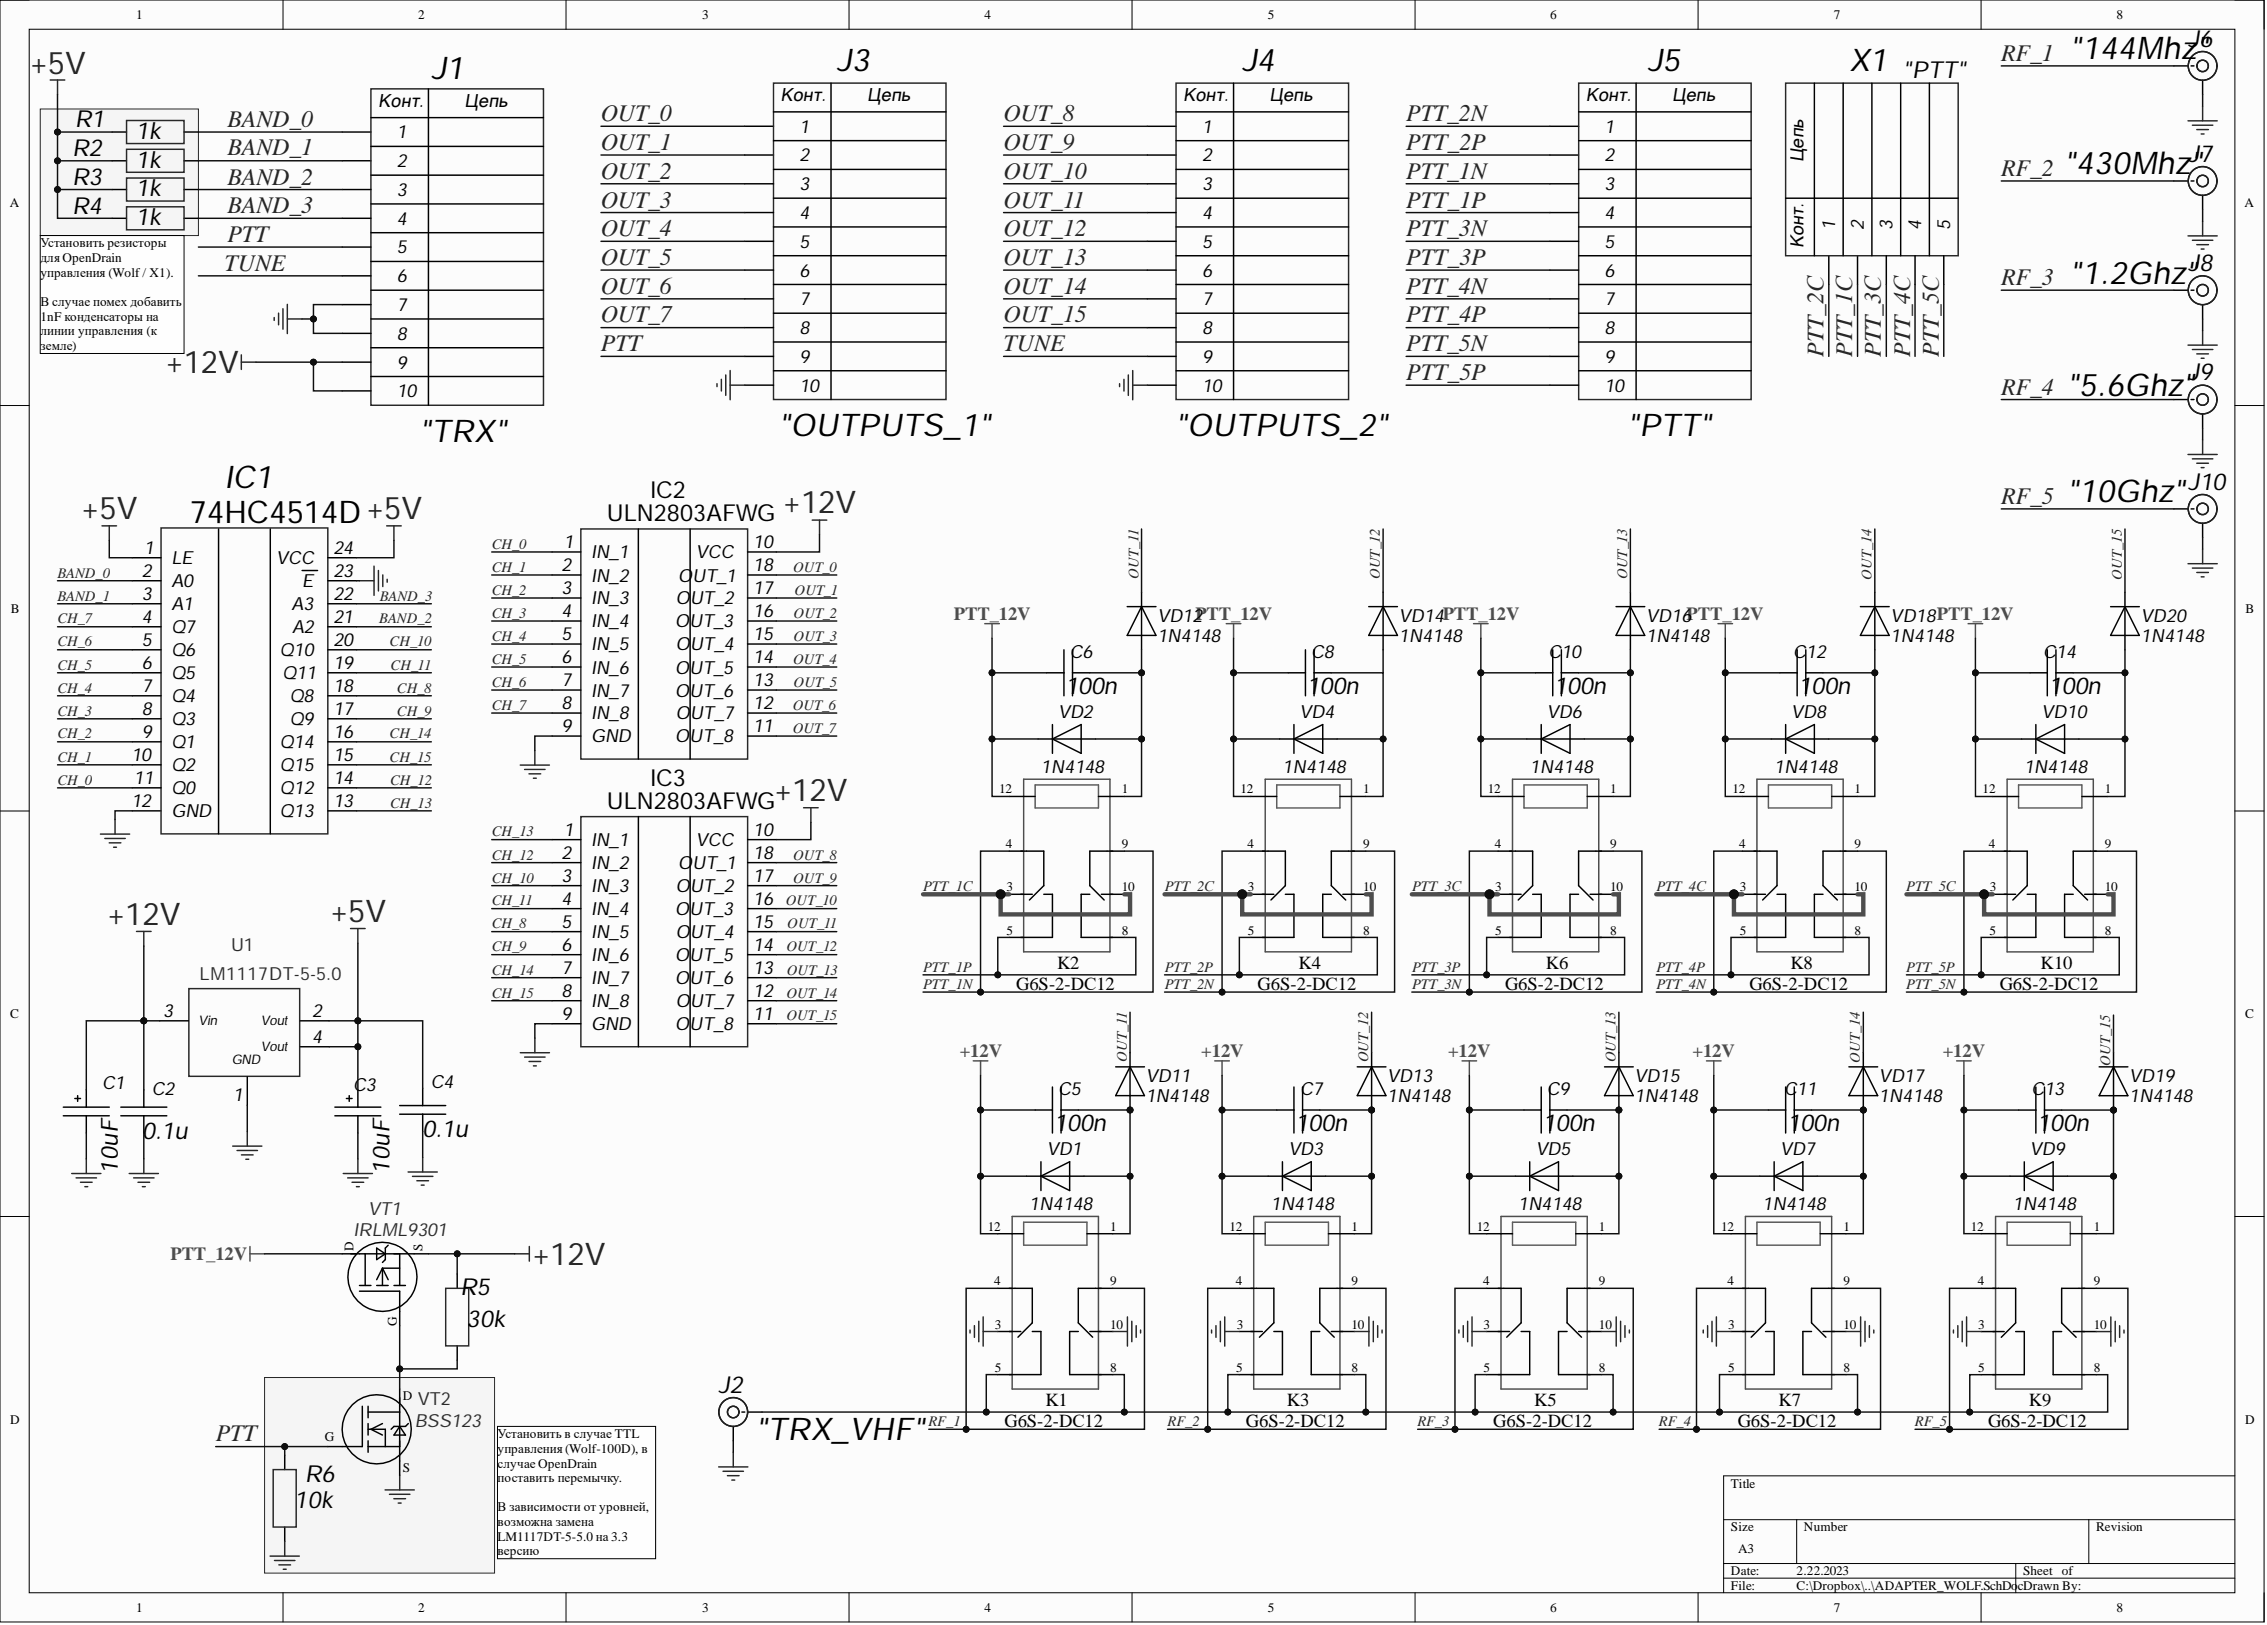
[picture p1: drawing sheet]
<svg xmlns="http://www.w3.org/2000/svg" width="393mm" height="282mm" viewBox="0 0 393 282" stroke-linecap="round" stroke-linejoin="round" font-family="sans-serif">
<defs><g id="words">
<g font-size="5.5">
<text x="359.2" y="10.3">&quot;144Mhz&quot;</text>
<text x="74.9" y="13.8">J1</text>
<text x="145.2" y="12.3">J3</text>
<text x="215.5" y="12.3">J4</text>
<text x="285.9" y="12.3">J5</text>
<text x="320.9" y="12.3">X1</text>
<text x="358.2" y="30.3">&quot;430Mhz&quot;</text>
<text x="359.2" y="49.2">&quot;1.2Ghz&quot;</text>
<text x="358.7" y="68.7">&quot;5.6Ghz&quot;</text>
<text x="72.8" y="76.6">&quot;TRX&quot;</text>
<text x="135.2" y="75.6">&quot;OUTPUTS_1&quot;</text>
<text x="204" y="75.6">&quot;OUTPUTS_2&quot;</text>
<text x="282.4" y="75.6">&quot;PTT&quot;</text>
<text x="38.9" y="84.7">IC1</text>
<text x="358.7" y="87.1">&quot;10Ghz&quot;</text>
<text x="131.2" y="249.7">&quot;TRX_VHF&quot;</text>
</g>
<g font-size="5.4" fill="#262626">
<text x="5.2" y="12.8">+5V</text>
<text x="28.7" y="64.7">+12V</text>
<text x="135.8" y="89.1">+12V</text>
<text x="14.1" y="90.1">+5V</text>
<text x="134.3" y="139">+12V</text>
<text x="18.6" y="160.4">+12V</text>
<text x="57.3" y="159.9">+5V</text>
<text x="92.3" y="219.4">+12V</text>
</g>
<text font-size="5.4" x="32.9" y="90.7">74HC4514D+5V</text>
<g font-size="4.2" fill="#262626">
<text x="316.4" y="61.8" transform="rotate(-90 316.4 61.8)">PTT_2С</text>
<text x="321.4" y="61.8" transform="rotate(-90 321.4 61.8)">PTT_1С</text>
<text x="326.4" y="61.8" transform="rotate(-90 326.4 61.8)">PTT_3С</text>
<text x="331.4" y="61.8" transform="rotate(-90 331.4 61.8)">PTT_4С</text>
<text x="336.4" y="61.8" transform="rotate(-90 336.4 61.8)">PTT_5С</text>
</g>
<g font-size="4.1" fill="#262626">
<text x="347.2" y="10.6">RF_1</text>
<text x="39.5" y="22">BAND_0</text>
<text x="104.3" y="21">OUT_0</text>
<text x="174.1" y="21">OUT_8</text>
<text x="244" y="21">PTT_2N</text>
<text x="39.5" y="27">BAND_1</text>
<text x="104.3" y="26">OUT_1</text>
<text x="174.1" y="26">OUT_9</text>
<text x="244" y="26">PTT_2P</text>
<text x="39.5" y="32">BAND_2</text>
<text x="104.3" y="31">OUT_2</text>
<text x="104.3" y="36">OUT_3</text>
<text x="174.1" y="31">OUT_10</text>
<text x="174.1" y="36">OUT_11</text>
<text x="244" y="36">PTT_1P</text>
<text x="244" y="31">PTT_1N</text>
<text x="347.2" y="30.5">RF_2</text>
<text x="39.5" y="37">BAND_3</text>
<text x="39.5" y="42">PTT</text>
<text x="104.3" y="41">OUT_4</text>
<text x="174.1" y="41">OUT_12</text>
<text x="244" y="41">PTT_3N</text>
<text x="38.9" y="47">TUNE</text>
<text x="104.3" y="46">OUT_5</text>
<text x="174.1" y="46">OUT_13</text>
<text x="244" y="46">PTT_3P</text>
<text x="104.3" y="51">OUT_6</text>
<text x="174.1" y="51">OUT_14</text>
<text x="244" y="51">PTT_4N</text>
<text x="347.2" y="49.4">RF_3</text>
<text x="104.3" y="55.9">OUT_7</text>
<text x="174.1" y="55.9">OUT_15</text>
<text x="244" y="55.9">PTT_4P</text>
<text x="104.3" y="60.9">PTT</text>
<text x="174.1" y="60.9">TUNE</text>
<text x="244" y="65.9">PTT_5P</text>
<text x="244" y="60.9">PTT_5N</text>
<text x="347.2" y="68.4">RF_4</text>
<text x="347.2" y="87.4">RF_5</text>
<text x="37.4" y="250">PTT</text>
</g>
<g font-size="4.1">
<text x="379.7" y="8.1">J6</text>
<text x="330.2" y="13.6">&quot;PTT&quot;</text>
<text x="13" y="22.1">R1</text>
<text x="12.5" y="27.1">R2</text>
<text x="23.6" y="24.1">1k</text>
<text x="23.6" y="29.1">1k</text>
<text x="379.7" y="28.1">J7</text>
<text x="12.5" y="32.1">R3</text>
<text x="23.6" y="34.1">1k</text>
<text x="12.5" y="37.1">R4</text>
<text x="23.6" y="39">1k</text>
<text x="379.7" y="47">J8</text>
<text x="379.7" y="66">J9</text>
<text x="112.8" y="86.4">IC2</text>
<text x="379.7" y="84.9">J10</text>
<text x="105.3" y="90.4">ULN2803AFWG</text>
<text x="184.8" y="120.3">100n</text>
<text x="226.8" y="120.3">100n</text>
<text x="269.7" y="120.3">100n</text>
<text x="312.1" y="120.3">100n</text>
<text x="355.5" y="120.3">100n</text>
<text x="112.8" y="136.3">IC3</text>
<text x="105.3" y="140.3">ULN2803AFWG</text>
<text x="24.7" y="197.5">0.1u</text>
<text x="73.3" y="197.2">0.1u</text>
<text x="182.9" y="196.2">100n</text>
<text x="224.8" y="196.2">100n</text>
<text x="267.7" y="196.2">100n</text>
<text x="310.1" y="196.2">100n</text>
<text x="353.5" y="196.2">100n</text>
<text x="20.4" y="203.6" transform="rotate(-90 20.4 203.6)">10uF</text>
<text x="67.6" y="203.6" transform="rotate(-90 67.6 203.6)">10uF</text>
<text x="79.8" y="224.7">R5</text>
<text x="80.9" y="230.1">30k</text>
<text x="124.7" y="241.6">J2</text>
<text x="52.9" y="257">R6</text>
<text x="51" y="261.6">10k</text>
</g>
<g font-size="3.2">
<text x="135.4" y="17.5">Конт.</text>
<text x="150.5" y="17.5">Цепь</text>
<text x="205.3" y="17.5">Конт.</text>
<text x="220.2" y="17.5">Цепь</text>
<text x="275.2" y="17.5">Конт.</text>
<text x="290.1" y="17.5">Цепь</text>
<text x="65.6" y="18.5">Конт.</text>
<text x="68.9" y="24">1</text>
<text x="80.6" y="18.5">Цепь</text>
<text x="138.7" y="23">1</text>
<text x="208.6" y="23">1</text>
<text x="278.4" y="23">1</text>
<text x="68.9" y="29">2</text>
<text x="138.7" y="28">2</text>
<text x="208.6" y="28">2</text>
<text x="278.4" y="28">2</text>
<text x="312.9" y="28.1" transform="rotate(-90 312.9 28.1)">Цепь</text>
<text x="68.9" y="34">3</text>
<text x="138.7" y="33">3</text>
<text x="208.6" y="33">3</text>
<text x="278.4" y="33">3</text>
<text x="68.9" y="39">4</text>
<text x="138.7" y="38">4</text>
<text x="208.6" y="38">4</text>
<text x="278.4" y="38">4</text>
<text x="318.4" y="39.9" transform="rotate(-90 318.4 39.9)">1</text>
<text x="323.4" y="39.9" transform="rotate(-90 323.4 39.9)">2</text>
<text x="328.4" y="39.9" transform="rotate(-90 328.4 39.9)">3</text>
<text x="333.4" y="39.9" transform="rotate(-90 333.4 39.9)">4</text>
<text x="338.4" y="39.9" transform="rotate(-90 338.4 39.9)">5</text>
<text x="68.9" y="43.9">5</text>
<text x="138.7" y="43">5</text>
<text x="138.7" y="48">6</text>
<text x="208.6" y="43">5</text>
<text x="208.6" y="48">6</text>
<text x="278.4" y="43">5</text>
<text x="278.4" y="48">6</text>
<text x="312.9" y="43.1" transform="rotate(-90 312.9 43.1)">Конт.</text>
<text x="68.9" y="48.9">6</text>
<text x="68.9" y="53.9">7</text>
<text x="138.7" y="53">7</text>
<text x="208.6" y="53">7</text>
<text x="278.4" y="53">7</text>
<text x="68.9" y="59">8</text>
<text x="138.7" y="58">8</text>
<text x="208.6" y="58">8</text>
<text x="278.4" y="58">8</text>
<text x="68.9" y="64">9</text>
<text x="138.7" y="62.9">9</text>
<text x="208.6" y="62.9">9</text>
<text x="278.4" y="62.9">9</text>
<text x="68.9" y="68.9">10</text>
<text x="138.7" y="67.9">10</text>
<text x="208.6" y="67.9">10</text>
<text x="278.4" y="67.9">10</text>
<text x="97.8" y="95.1">1</text>
<text x="130.7" y="95.1">10</text>
<text x="24.6" y="100">2</text>
<text x="25" y="96.1">1</text>
<text x="29.7" y="97.8">LE</text>
<text x="29.7" y="101.8">A0</text>
<text x="47.9" y="97.8">VCC</text>
<text x="52.4" y="101.8">E</text>
<text x="57.9" y="100">23</text>
<text x="57.9" y="96.1">24</text>
<text x="97.4" y="99.1">2</text>
<text x="102.6" y="96.8">IN_1</text>
<text x="102.6" y="100.9">IN_2</text>
<text x="117.7" y="100.9">OUT_1</text>
<text x="120.7" y="96.8">VCC</text>
<text x="130.7" y="99.1">18</text>
<text x="24.6" y="104.1">3</text>
<text x="29.7" y="105.9">A1</text>
<text x="50.6" y="105.9">A3</text>
<text x="57.9" y="104.1">22</text>
<text x="97.4" y="103.1">3</text>
<text x="97.4" y="107.1">4</text>
<text x="102.6" y="104.9">IN_3</text>
<text x="117.3" y="104.9">OUT_2</text>
<text x="130.7" y="103.1">17</text>
<text x="130.7" y="107.1">16</text>
<text x="200.8" y="107.9">VD12PTT_12V</text>
<text x="242.7" y="107.9">VD14PTT_12V</text>
<text x="285.6" y="107.9">VD16PTT_12V</text>
<text x="328" y="107.9">VD18PTT_12V</text>
<text x="371.5" y="107.9">VD20</text>
<text x="24.6" y="108.1">4</text>
<text x="24.6" y="112">5</text>
<text x="29.7" y="109.8">Q7</text>
<text x="29.7" y="113.8">Q6</text>
<text x="48.6" y="113.8">Q10</text>
<text x="50.7" y="109.8">A2</text>
<text x="57.9" y="108.1">21</text>
<text x="57.9" y="112">20</text>
<text x="97.4" y="111">5</text>
<text x="102.6" y="108.8">IN_4</text>
<text x="102.6" y="112.8">IN_5</text>
<text x="117.2" y="108.8">OUT_3</text>
<text x="117.3" y="112.8">OUT_4</text>
<text x="130.7" y="111">15</text>
<text x="200.8" y="111.4">1N4148</text>
<text x="242.7" y="111.4">1N4148</text>
<text x="285.6" y="111.4">1N4148</text>
<text x="328" y="111.4">1N4148</text>
<text x="371.5" y="111.4">1N4148</text>
<text x="24.6" y="116">6</text>
<text x="29.7" y="117.8">Q5</text>
<text x="49" y="117.8">Q11</text>
<text x="57.9" y="116">19</text>
<text x="97.4" y="115.1">6</text>
<text x="97.4" y="119">7</text>
<text x="102.6" y="116.9">IN_6</text>
<text x="117.2" y="116.9">OUT_5</text>
<text x="130.7" y="115.1">14</text>
<text x="130.7" y="119">13</text>
<text x="185.6" y="114.1">C6</text>
<text x="227.5" y="114.1">C8</text>
<text x="268.7" y="114.1">C10</text>
<text x="311.1" y="114.1">C12</text>
<text x="354.5" y="114.1">C14</text>
<text x="24.6" y="120.1">7</text>
<text x="24.6" y="124">8</text>
<text x="29.7" y="121.8">Q4</text>
<text x="29.7" y="125.8">Q3</text>
<text x="50.3" y="121.8">Q8</text>
<text x="50.3" y="125.8">Q9</text>
<text x="57.9" y="120.1">18</text>
<text x="57.9" y="124">17</text>
<text x="97.4" y="123">8</text>
<text x="102.6" y="120.8">IN_7</text>
<text x="102.6" y="124.8">IN_8</text>
<text x="117.2" y="120.8">OUT_6</text>
<text x="117.3" y="124.8">OUT_7</text>
<text x="130.7" y="123">12</text>
<text x="183.6" y="124.5">VD2</text>
<text x="225.5" y="124.5">VD4</text>
<text x="268.4" y="124.5">VD6</text>
<text x="310.8" y="124.5">VD8</text>
<text x="354.2" y="124.5">VD10</text>
<text x="22.8" y="132">10</text>
<text x="24.6" y="128">9</text>
<text x="29.7" y="129.8">Q1</text>
<text x="48.6" y="129.8">Q14</text>
<text x="57.9" y="128">16</text>
<text x="57.9" y="132">15</text>
<text x="97.4" y="127">9</text>
<text x="102.6" y="128.8">GND</text>
<text x="117.2" y="128.8">OUT_8</text>
<text x="130.7" y="127">11</text>
<text x="23.2" y="136">11</text>
<text x="29.7" y="133.7">Q2</text>
<text x="29.7" y="137.8">Q0</text>
<text x="48.6" y="133.7">Q15</text>
<text x="48.6" y="137.8">Q12</text>
<text x="57.9" y="136">14</text>
<text x="180.6" y="134">1N4148</text>
<text x="222.5" y="134">1N4148</text>
<text x="265.4" y="134">1N4148</text>
<text x="307.9" y="134">1N4148</text>
<text x="351.2" y="134">1N4148</text>
<text x="22.8" y="140">12</text>
<text x="29.7" y="141.8">GND</text>
<text x="48.6" y="141.8">Q13</text>
<text x="57.9" y="140">13</text>
<text x="97.4" y="149">2</text>
<text x="97.8" y="145">1</text>
<text x="102.6" y="146.8">IN_1</text>
<text x="120.7" y="146.8">VCC</text>
<text x="130.7" y="149">18</text>
<text x="130.7" y="145">10</text>
<text x="97.4" y="152.9">3</text>
<text x="102.6" y="150.7">IN_2</text>
<text x="102.6" y="154.7">IN_3</text>
<text x="117.3" y="154.7">OUT_2</text>
<text x="117.7" y="150.7">OUT_1</text>
<text x="130.7" y="152.9">17</text>
<text x="97.4" y="157">4</text>
<text x="97.4" y="161">5</text>
<text x="102.6" y="158.8">IN_4</text>
<text x="117.2" y="158.8">OUT_3</text>
<text x="130.7" y="157">16</text>
<text x="130.7" y="161">15</text>
<text x="97.4" y="164.9">6</text>
<text x="102.6" y="162.7">IN_5</text>
<text x="102.6" y="166.7">IN_6</text>
<text x="117.2" y="166.7">OUT_5</text>
<text x="117.3" y="162.7">OUT_4</text>
<text x="130.7" y="164.9">14</text>
<text x="97.4" y="168.9">7</text>
<text x="97.4" y="172.9">8</text>
<text x="102.6" y="170.7">IN_7</text>
<text x="117.2" y="170.7">OUT_6</text>
<text x="130.7" y="168.9">13</text>
<text x="130.7" y="172.9">12</text>
<text x="176.3" y="171.7">G6S-2-DС12</text>
<text x="183.4" y="168.1">K2</text>
<text x="218.2" y="171.7">G6S-2-DС12</text>
<text x="225.3" y="168.1">K4</text>
<text x="261.1" y="171.7">G6S-2-DС12</text>
<text x="268.2" y="168.1">K6</text>
<text x="303.5" y="171.7">G6S-2-DС12</text>
<text x="310.6" y="168.1">K8</text>
<text x="347" y="171.7">G6S-2-DС12</text>
<text x="354.1" y="168.1">K10</text>
<text x="28.3" y="176.4">3</text>
<text x="54.2" y="176.4">2</text>
<text x="97.4" y="176.9">9</text>
<text x="102.6" y="174.7">IN_8</text>
<text x="102.6" y="178.7">GND</text>
<text x="117.2" y="178.7">OUT_8</text>
<text x="117.3" y="174.7">OUT_7</text>
<text x="130.7" y="176.9">11</text>
<text x="54.2" y="180.9">4</text>
<text x="17.7" y="188.9">C1</text>
<text x="26.4" y="189.9">C2</text>
<text x="40.5" y="190.9">1</text>
<text x="61.2" y="189.2">C3</text>
<text x="74.8" y="188.7">C4</text>
<text x="183.6" y="190">C5</text>
<text x="198.8" y="187.7">VD11</text>
<text x="198.8" y="191.2">1N4148</text>
<text x="225.6" y="190">C7</text>
<text x="240.7" y="187.7">VD13</text>
<text x="240.7" y="191.2">1N4148</text>
<text x="268.4" y="190">C9</text>
<text x="283.6" y="187.7">VD15</text>
<text x="283.6" y="191.2">1N4148</text>
<text x="309.5" y="190">C11</text>
<text x="326" y="187.7">VD17</text>
<text x="326" y="191.2">1N4148</text>
<text x="352.5" y="190">C13</text>
<text x="369.4" y="187.7">VD19</text>
<text x="369.4" y="191.2">1N4148</text>
<text x="181.6" y="200.3">VD1</text>
<text x="223.5" y="200.3">VD3</text>
<text x="266.5" y="200.3">VD5</text>
<text x="308.9" y="200.3">VD7</text>
<text x="352.2" y="200.3">VD9</text>
<text x="178.6" y="209.9">1N4148</text>
<text x="220.5" y="209.9">1N4148</text>
<text x="263.4" y="209.9">1N4148</text>
<text x="305.8" y="209.9">1N4148</text>
<text x="349.2" y="209.9">1N4148</text>
<text x="181.4" y="243.9">K1</text>
<text x="223.3" y="243.9">K3</text>
<text x="266.2" y="243.9">K5</text>
<text x="308.6" y="243.9">K7</text>
<text x="352" y="243.9">K9</text>
<text x="174.3" y="247.5">G6S-2-DС12</text>
<text x="216.2" y="247.5">G6S-2-DС12</text>
<text x="259.1" y="247.5">G6S-2-DС12</text>
<text x="301.5" y="247.5">G6S-2-DС12</text>
<text x="344.9" y="247.5">G6S-2-DС12</text>
</g>
<g font-size="3.2" fill="#4c4c4c">
<text x="165.5" y="107.5">PTT_12V</text>
<text x="166.5" y="183.3">+12V</text>
<text x="208.4" y="183.3">+12V</text>
<text x="251.3" y="183.3">+12V</text>
<text x="293.7" y="183.3">+12V</text>
<text x="337.1" y="183.3">+12V</text>
<text x="29.6" y="218.6">PTT_12V</text>
</g>
<g font-size="3.2" fill="#2e2e2e">
<text x="61.3" y="214.3">IRLML9301</text>
<text x="63.9" y="210.8">VT1</text>
<text x="72" y="247.5">BSS123</text>
</g>
<g font-size="3.1" fill="#2e2e2e">
<text x="40.1" y="164.9">U1</text>
<text x="34.6" y="169.9">LM1117DT-5-5.0</text>
<text x="72.5" y="243.7">VT2</text>
</g>
<g font-size="2.5" fill="#262626">
<text x="85.3" y="95.2">CH_0</text>
<text x="10" y="100.2">BAND_0</text>
<text x="85.3" y="99.2">CH_1</text>
<text x="137.6" y="99.2">OUT_0</text>
<text x="197.5" y="100.4" transform="rotate(-90 197.5 100.4)">OUT_11</text>
<text x="239.4" y="100.5" transform="rotate(-90 239.4 100.5)">OUT_12</text>
<text x="282.3" y="100.5" transform="rotate(-90 282.3 100.5)">OUT_13</text>
<text x="324.7" y="100.5" transform="rotate(-90 324.7 100.5)">OUT_14</text>
<text x="368.2" y="100.5" transform="rotate(-90 368.2 100.5)">OUT_15</text>
<text x="10" y="104.2">BAND_1</text>
<text x="65.9" y="104.2">BAND_3</text>
<text x="85.3" y="103.2">CH_2</text>
<text x="85.3" y="107.1">CH_3</text>
<text x="137.7" y="107.1">OUT_2</text>
<text x="137.9" y="103.2">OUT_1</text>
<text x="10" y="108.1">CH_7</text>
<text x="10" y="112.1">CH_6</text>
<text x="65.8" y="108.1">BAND_2</text>
<text x="67.6" y="112.1">CH_10</text>
<text x="85.3" y="111.2">CH_4</text>
<text x="137.7" y="111.2">OUT_3</text>
<text x="10" y="116.2">CH_5</text>
<text x="67.8" y="116.2">CH_11</text>
<text x="85.3" y="115.2">CH_5</text>
<text x="85.3" y="119.1">CH_6</text>
<text x="137.6" y="115.2">OUT_4</text>
<text x="137.7" y="119.1">OUT_5</text>
<text x="10" y="124.1">CH_3</text>
<text x="10" y="120.1">CH_4</text>
<text x="68.9" y="124.1">CH_9</text>
<text x="68.9" y="120.1">CH_8</text>
<text x="85.3" y="123.1">CH_7</text>
<text x="137.5" y="123.1">OUT_6</text>
<text x="10" y="128.1">CH_2</text>
<text x="67.6" y="128.1">CH_14</text>
<text x="137.5" y="127.2">OUT_7</text>
<text x="10" y="136.1">CH_0</text>
<text x="10" y="132.1">CH_1</text>
<text x="67.6" y="132.1">CH_15</text>
<text x="67.7" y="136.1">CH_12</text>
<text x="67.7" y="140.1">CH_13</text>
<text x="85.3" y="149.1">CH_12</text>
<text x="85.3" y="145.1">CH_13</text>
<text x="137.6" y="149.1">OUT_8</text>
<text x="85.3" y="153.1">CH_10</text>
<text x="137.6" y="153.1">OUT_9</text>
<text x="160.2" y="154.5">PTT_1С</text>
<text x="202.1" y="154.5">PTT_2С</text>
<text x="245" y="154.5">PTT_3С</text>
<text x="287.4" y="154.5">PTT_4С</text>
<text x="330.7" y="154.5">PTT_5С</text>
<text x="85.3" y="161">CH_8</text>
<text x="85.3" y="157.1">CH_11</text>
<text x="136.4" y="157.1">OUT_10</text>
<text x="136.6" y="161">OUT_11</text>
<text x="85.3" y="165">CH_9</text>
<text x="136.4" y="165">OUT_12</text>
<text x="85.3" y="169.1">CH_14</text>
<text x="85.3" y="173">CH_15</text>
<text x="136.4" y="173">OUT_14</text>
<text x="136.5" y="169.1">OUT_13</text>
<text x="160.2" y="168.6">PTT_1P</text>
<text x="160.2" y="171.5">PTT_1N</text>
<text x="202.1" y="168.6">PTT_2P</text>
<text x="202.1" y="171.5">PTT_2N</text>
<text x="245" y="168.6">PTT_3P</text>
<text x="245" y="171.5">PTT_3N</text>
<text x="287.4" y="168.6">PTT_4P</text>
<text x="287.4" y="171.5">PTT_4N</text>
<text x="330.7" y="168.6">PTT_5P</text>
<text x="330.7" y="171.5">PTT_5N</text>
<text x="136.4" y="177">OUT_15</text>
<text x="195.5" y="184.2" transform="rotate(-90 195.5 184.2)">OUT_11</text>
<text x="237.4" y="184.3" transform="rotate(-90 237.4 184.3)">OUT_12</text>
<text x="280.3" y="184.3" transform="rotate(-90 280.3 184.3)">OUT_13</text>
<text x="322.7" y="184.4" transform="rotate(-90 322.7 184.4)">OUT_14</text>
<text x="366.1" y="184.9" transform="rotate(-90 366.1 184.9)">OUT_15</text>
<text x="161.1" y="247.4">RF_1</text>
<text x="202.6" y="247.4">RF_2</text>
<text x="245.9" y="247.4">RF_3</text>
<text x="287.8" y="247.4">RF_4</text>
<text x="332.3" y="247.4">RF_5</text>
</g>
<g font-size="2.3">
<text x="23.7" y="3.3">1</text>
<text x="72.6" y="3.3">2</text>
<text x="121.8" y="3.3">3</text>
<text x="170.8" y="3.3">4</text>
<text x="220" y="3.3">5</text>
<text x="269" y="3.3">6</text>
<text x="318.2" y="3.3">7</text>
<text x="367.2" y="3.3">8</text>
<text x="1.7" y="35.9">A</text>
<text x="389.5" y="35.9">A</text>
<text x="7" y="42.9">Установить резисторы</text>
<text x="7" y="45.5">для OpenDrain</text>
<text x="7" y="48">управления (Wolf / X1).</text>
<text x="7" y="53.1">В случае помех добавить</text>
<text x="7" y="55.6">1nF конденсаторы на</text>
<text x="7" y="58.1">линии управления (к</text>
<text x="7" y="60.7">земле)</text>
<text x="1.9" y="106.3">B</text>
<text x="389.6" y="106.3">B</text>
<text x="173.4" y="137.6">12</text>
<text x="194.6" y="137.6">1</text>
<text x="215.3" y="137.6">12</text>
<text x="236.6" y="137.6">1</text>
<text x="258.2" y="137.6">12</text>
<text x="279.4" y="137.6">1</text>
<text x="300.6" y="137.6">12</text>
<text x="321.8" y="137.6">1</text>
<text x="344" y="137.6">12</text>
<text x="365.2" y="137.6">1</text>
<text x="174.5" y="147.1">4</text>
<text x="194.6" y="147.1">9</text>
<text x="216.4" y="147.1">4</text>
<text x="236.6" y="147.1">9</text>
<text x="259.4" y="147.1">4</text>
<text x="279.4" y="147.1">9</text>
<text x="301.8" y="147.1">4</text>
<text x="321.8" y="147.1">9</text>
<text x="345.1" y="147.1">4</text>
<text x="365.2" y="147.1">9</text>
<text x="174.6" y="154.6">3</text>
<text x="194.6" y="154.6">10</text>
<text x="216.5" y="154.6">3</text>
<text x="236.6" y="154.6">10</text>
<text x="259.4" y="154.6">3</text>
<text x="279.4" y="154.6">10</text>
<text x="301.9" y="154.6">3</text>
<text x="321.8" y="154.6">10</text>
<text x="345.3" y="154.6">3</text>
<text x="365.2" y="154.6">10</text>
<text x="174.6" y="162.1">5</text>
<text x="194.6" y="162.1">8</text>
<text x="216.5" y="162.1">5</text>
<text x="236.6" y="162.1">8</text>
<text x="259.4" y="162.1">5</text>
<text x="279.4" y="162.1">8</text>
<text x="301.9" y="162.1">5</text>
<text x="321.8" y="162.1">8</text>
<text x="345.2" y="162.1">5</text>
<text x="365.2" y="162.1">8</text>
<text x="1.8" y="176.6">C</text>
<text x="34.5" y="177.8">Vin</text>
<text x="45.3" y="177.8">Vout</text>
<text x="389.5" y="176.6">C</text>
<text x="40.2" y="184.5">GND</text>
<text x="45.3" y="182.3">Vout</text>
<text x="171.4" y="213.5">12</text>
<text x="192.6" y="213.5">1</text>
<text x="213.3" y="213.5">12</text>
<text x="234.5" y="213.5">1</text>
<text x="256.2" y="213.5">12</text>
<text x="277.4" y="213.5">1</text>
<text x="298.6" y="213.5">12</text>
<text x="319.8" y="213.5">1</text>
<text x="342" y="213.5">12</text>
<text x="363.3" y="213.5">1</text>
<text x="61.3" y="217" transform="rotate(-90 61.3 217)">D</text>
<text x="73.3" y="217" transform="rotate(-90 73.3 217)">S</text>
<text x="172.5" y="223">4</text>
<text x="192.6" y="223">9</text>
<text x="214.4" y="223">4</text>
<text x="234.5" y="223">9</text>
<text x="257.3" y="223">4</text>
<text x="277.4" y="223">9</text>
<text x="299.7" y="223">4</text>
<text x="319.8" y="223">9</text>
<text x="343.2" y="223">4</text>
<text x="363.3" y="223">9</text>
<text x="68.9" y="230" transform="rotate(-90 68.9 230)">G</text>
<text x="172.6" y="230.5">3</text>
<text x="192.6" y="230.5">10</text>
<text x="214.6" y="230.5">3</text>
<text x="234.5" y="230.5">10</text>
<text x="257.4" y="230.5">3</text>
<text x="277.4" y="230.5">10</text>
<text x="299.8" y="230.5">3</text>
<text x="319.8" y="230.5">10</text>
<text x="343.3" y="230.5">3</text>
<text x="363.3" y="230.5">10</text>
<text x="172.6" y="237.9">5</text>
<text x="192.6" y="237.9">8</text>
<text x="214.5" y="237.9">5</text>
<text x="234.5" y="237.9">8</text>
<text x="257.4" y="237.9">5</text>
<text x="277.4" y="237.9">8</text>
<text x="299.8" y="237.9">5</text>
<text x="319.8" y="237.9">8</text>
<text x="343.3" y="237.9">5</text>
<text x="363.3" y="237.9">8</text>
<text x="69.9" y="242.9">D</text>
<text x="1.8" y="247">D</text>
<text x="56.3" y="249.9">G</text>
<text x="86.3" y="249.5">Установить в случае TTL</text>
<text x="389.5" y="247">D</text>
<text x="69.9" y="255.4">S</text>
<text x="86.3" y="252">управления (Wolf-100D), в</text>
<text x="86.3" y="254.6">случае OpenDrain</text>
<text x="86.3" y="257.1">поставить перемычку.</text>
<text x="86.3" y="262.2">В зависимости от уровней,</text>
<text x="300.3" y="258">Title</text>
<text x="86.3" y="264.7">возможна замена</text>
<text x="86.3" y="267.2">LM1117DT-5-5.0 на 3.3</text>
<text x="86.3" y="269.8">версию</text>
<text x="300.3" y="265.6">Size</text>
<text x="301.6" y="269.4">A3</text>
<text x="313" y="265.6">Number</text>
<text x="363.7" y="265.6">Revision</text>
<text x="300.3" y="273.2">Date:</text>
<text x="300.3" y="275.8">File:</text>
<text x="311.7" y="273.2">2.22.2023</text>
<text x="311.7" y="275.8">C:\Dropbox\..\ADAPTER_WOLF.SchDo</text>
<text x="350.1" y="275.8">cDrawn By:</text>
<text x="351" y="273.2">Sheet of</text>
<text x="23.7" y="279.6">1</text>
<text x="72.6" y="279.6">2</text>
<text x="121.8" y="279.6">3</text>
<text x="170.8" y="279.6">4</text>
<text x="220" y="279.6">5</text>
<text x="269" y="279.6">6</text>
<text x="318.2" y="279.6">7</text>
<text x="367.2" y="279.6">8</text>
</g>
</g></defs>
<path d="M0 0h392.8v281.3h-392.8z" fill-rule="evenodd" fill="#fcfcfc"/>
<path d="M0 0h392.8v281.3h-392.8z" fill="none" stroke="#000" stroke-width=".17"/>
<path d="M5.1 5.1h382.7v271.2h-382.7z" fill-rule="evenodd" fill="#fcfcfc"/>
<g fill="none" stroke="#000" stroke-width=".17">
<path d="M0 0h5.1M5.1 5.1h382.7v271.2h-382.7zM49.1 0v5.1M98.2 0v5.1M147.3 0v5.1M196.4 0v5.1M245.5 0v5.1M294.6 0v5.1M343.7 0v5.1M387.8 0h5v5.1M0 70.3h5.1M387.8 70.3h5"/>
<path d="M0 140.7h5.1M387.8 140.7h5M0 211h5.1M387.8 211h5M387.8 256h-88.7v20.3M49.1 276.3v5M98.2 276.3v5M147.3 276.3v5M196.4 276.3v5M245.5 276.3v5M294.6 276.3v5M299.1 263.6h88.7"/>
<path d="M299.1 271.2h88.7M299.1 273.7h88.7M311.7 263.6v7.6M343.7 276.3v5M349.8 271.2v5.1M362.4 263.6v7.6M392.8 276.3v5"/>
</g>
<path d="M45.9 238.9h39.9v34h-39.9z" fill-rule="evenodd" fill="#f5f5f5"/>
<path d="M45.9 238.9h39.9v34h-39.9z" fill="none" stroke="#262626" stroke-width=".17"/>
<path d="M7 18.9h27.4v22h-27.4z" fill-rule="evenodd" fill="#f5f5f5"/>
<path d="M7 18.9h27.4v22h-27.4z" fill="none" stroke="#262626" stroke-width=".17"/>
<g fill="none" stroke="#000" stroke-width=".25">
<path d="M74.3 15.4v54.9M134.2 19.4h29.9M144.2 14.4v54.9M204.1 19.4h29.9M214 14.4v54.9M273.9 19.4h29.9M283.9 14.4v54.9M377.2 11.4h2.5M380.2 11.4h.5M382.2 13.9v2.5M19.5 22.9h2.5M19.5 27.9h2.5"/>
<path d="M19.5 32.9h2.5M19.5 37.9h2.5M31.9 22.9h2.5M31.9 27.9h2.5M31.9 32.9h2.5M31.9 37.9h2.5M59.4 22.9h5M59.4 27.9h5M59.4 32.9h5M59.4 37.9h5M64.4 20.4h29.9M64.4 25.4h29.9"/>
<path d="M64.4 30.4h29.9M64.4 35.4h29.9M129.2 21.9h5M129.2 26.9h5M129.2 31.9h5M129.2 36.9h5M134.2 29.4h29.9M134.2 39.4h29.9M134.2 24.4h29.9M134.2 34.4h29.9M199.1 21.9h5M199.1 26.9h5"/>
<path d="M199.1 31.9h5M199.1 36.9h5M204.1 24.4h29.9M204.1 29.4h29.9M204.1 34.4h29.9M204.1 39.4h29.9M268.9 21.9h5M268.9 26.9h5M268.9 31.9h5M268.9 36.9h5M273.9 24.4h29.9M273.9 29.4h29.9"/>
<path d="M273.9 34.4h29.9M273.9 39.4h29.9M377.2 31.4h2.5M380.2 31.4h.5M382.2 33.9v2.5M59.4 42.9h5M59.4 47.8h5M59.4 52.8h5M59.4 57.8h5M64.4 50.3h29.9M64.4 40.4h29.9M64.4 45.4h29.9"/>
<path d="M64.4 55.3h29.9M129.2 41.9h5M129.2 46.8h5M129.2 51.8h5M129.2 56.8h5M134.2 44.4h29.9M134.2 54.3h29.9M134.2 59.3h29.9M134.2 49.3h29.9M199.1 41.9h5M199.1 46.9h5M199.1 51.8h5"/>
<path d="M199.1 56.8h5M204.1 44.4h29.9M204.1 49.3h29.9M204.1 54.3h29.9M204.1 59.3h29.9M268.9 41.9h5M268.9 46.9h5M268.9 51.8h5M268.9 56.8h5M273.9 44.4h29.9M273.9 49.3h29.9M273.9 54.3h29.9"/>
<path d="M273.9 59.3h29.9M377.2 50.3h2.5M380.2 50.3h.5M382.2 52.9v2.4M59.4 62.8h5M59.4 67.8h5M64.4 60.3h29.9M64.4 65.3h29.9M129.2 61.8h5M129.2 66.8h5M134.2 64.3h29.9M199.1 61.8h5"/>
<path d="M199.1 66.8h5M204.1 64.3h29.9M268.9 61.8h5M268.9 66.8h5M273.9 64.3h29.9M377.2 69.3h2.5M380.2 69.3h.5M382.2 71.8v2.5M23 96.7h4.9M37.9 91.8v52.8M46.9 91.8v52.8M52.4 99h2.7"/>
<path d="M56.9 96.7h5M95.8 99.7h5M95.8 95.7h5M110.8 91.8v39.9M119.7 91.8v39.9M129.7 99.7h5M129.7 95.7h5M377.2 88.3h2.5M380.2 88.3h.5M382.2 90.8v2.5M23 100.7h4.9M23 104.7h4.9"/>
<path d="M23 108.7h4.9M23 112.7h4.9M23 116.7h4.9M56.9 100.7h5M56.9 104.7h5M56.9 108.7h5M56.9 112.7h5M56.9 116.7h5M95.8 103.7h5M95.8 107.7h5M95.8 111.7h5M95.8 115.7h5"/>
<path d="M95.8 119.7h5M129.7 103.7h5M129.7 107.7h5M129.7 111.7h5M129.7 115.7h5M129.7 119.7h5M181.6 116.7h3M184.6 112.7v8M186.1 116.7h3M186.1 112.7v8M195.6 105.2h5M198.1 102.7v10"/>
<path d="M198.1 105.2l2.5 5h-5zM223.5 116.7h3M226.5 112.7v8M228 116.7h3M228 112.7v8M237.5 105.2h5M240 105.2l2.5 5h-5zM240 102.7v10M266.4 116.7h3M269.4 112.7v8M270.9 116.7h3M270.9 112.7v8"/>
<path d="M280.4 105.2h5M282.9 105.2l2.5 5h-5zM282.9 102.7v10M308.8 116.7h3M311.8 112.7v8M313.3 116.7h3M313.3 112.7v8M322.8 105.2h5M325.3 105.2l2.5 5h-5zM325.3 102.7v10M352.2 116.7h3M355.2 112.7v8"/>
<path d="M356.7 116.7h3M356.7 112.7v8M366.2 105.2h5M368.7 105.2l2.5 5h-5zM368.7 102.7v10M23 120.7h4.9M23 124.7h4.9M23 128.7h4.9M23 132.7h4.9M23 136.7h4.9M56.9 120.7h5M56.9 124.7h5"/>
<path d="M56.9 128.7h5M56.9 132.7h5M56.9 136.7h5M95.8 123.7h5M95.8 127.7h5M129.7 123.7h5M129.7 127.7h5M175.1 138.2h4.5M180.1 128.2h10M182.6 125.7v5M182.6 128.2l5-2.5v5zM190.6 138.2h4.5"/>
<path d="M217 138.2h4.5M222 128.2h10M224.5 125.7v5M224.5 128.2l5-2.5v5zM232.5 138.2h4.5M259.9 138.2h4.5M264.9 128.2h10M267.4 125.7v5M267.4 128.2l5-2.5v5zM275.4 138.2h4.5M302.3 138.2h4.5M307.3 128.2h10"/>
<path d="M309.8 125.7v5M309.8 128.2l5-2.5v5zM317.8 138.2h4.5M345.8 138.2h4.4M350.7 128.2h10M353.2 125.7v5M353.2 128.2l5-2.5v5zM361.2 138.2h4.5M23 140.6h4.9M56.9 140.6h5M95.8 149.6h5M95.8 145.6h5"/>
<path d="M95.8 153.6h5M95.8 157.6h5M110.8 141.6v40M119.7 141.6v40M129.7 149.6h5M129.7 145.6h5M129.7 153.6h5M129.7 157.6h5M175.1 155.1h4M175.1 147.6h6v6l-2.5 2.5M181.1 155.1h1.5v7.5h-7.5M189.1 155.1h-1.5v7.5h7.5"/>
<path d="M191.1 155.1h4M195.1 147.6h-6v6l2.5 2.5M217 155.1h4M217 147.6h6v6l-2.5 2.5M223 155.1h1.5v7.5h-7.5M231 155.1h-1.5v7.5h7.5M233 155.1h4M237 147.6h-6v6l2.5 2.5M259.9 155.1h4M259.9 147.6h6v6l-2.5 2.5M265.9 155.1h1.5v7.5h-7.5M273.9 155.1h-1.5v7.5h7.5"/>
<path d="M275.9 155.1h4M279.9 147.6h-6v6l2.5 2.5M302.3 155.1h4M302.3 147.6h6v6l-2.5 2.5M308.3 155.1h1.5v7.5h-7.5M316.3 155.1h-1.5v7.5h7.5M318.3 155.1h4M322.3 147.6h-6v6l2.5 2.5M345.8 155.1h3.9M345.8 147.6h5.9v6l-2.5 2.5M351.7 155.1h1.5v7.5h-7.4M359.7 155.1h-1.5v7.5h7.5"/>
<path d="M361.7 155.1h4M365.7 147.6h-6v6l2.5 2.5M27.7 177.1h5M52.1 177.1h5M95.8 161.6h5M95.8 165.6h5M95.8 169.6h5M95.8 173.6h5M95.8 177.6h5M129.7 161.6h5M129.7 165.6h5M129.7 169.6h5"/>
<path d="M129.7 173.6h5M129.7 177.6h5M11 192h8M11 193.5h8M13 190.5h1M13.5 190v1M15 189v3M15 193.5v3M21 192h7.9M21 193.5h7.9M25 189v3M25 193.5v3"/>
<path d="M42.9 186.8v5M52.1 181.6h5M58.1 192h8M58.1 193.5h8M60.1 190.5h1M60.6 190v1M62.1 189v3M62.1 193.5v3M69.3 193.3h8M69.3 191.8h8M73.3 188.8v3M73.3 193.3v3"/>
<path d="M179.6 192.5h3M182.6 188.5v8M184.1 188.5v8M184.1 192.5h3M221.5 192.5h3M224.5 188.5v8M226 192.5h3M226 188.5v8M264.4 192.5h3M267.4 188.5v8M268.9 192.5h3M268.9 188.5v8"/>
<path d="M306.8 192.5h3M309.8 188.5v8M311.3 192.5h3M311.3 188.5v8M350.2 192.6h3M353.2 188.6v7.9M354.7 192.6h3M354.7 188.6v7.9M59.4 217.5h14.9M63.4 217.5v5.5M65.4 216.5l1.5 1-1.5 1zM66.4 220l-1 2"/>
<path d="M66.4 220l1 2M66.4 220v3M66.4 220h2.9M67.4 216l-.5 .5v2l-.5 .5M69.2 216.2a6 6 0 0 0-8.8 5.1 6 6 0 0 0 8.5 5.6 6 6 0 0 0 1.2-10.1l-.8-.5M69.3 217.5v5.5M173.1 214h4.5M178.1 204h10M180.6 201.5v5M180.6 204l5-2.5v5zM188.6 214h4.5M215 214h4.5"/>
<path d="M220 204h10M222.5 201.5v5M222.5 204l5-2.5v5zM230.5 214h4.5M257.9 214h4.5M262.9 204h10M265.4 201.5v5M265.4 204l5-2.5v5zM273.4 214h4.5M300.3 214h4.5M305.3 204h10M307.8 201.5v5"/>
<path d="M307.8 204l5-2.5v5zM315.8 214h4.5M343.8 214h4.5M348.7 204h10M351.2 201.5v5M351.2 204l5-2.5v5zM359.2 214h4.5M62.4 224h6.9v6M62.4 223h2M65.4 223h2M68.4 223h2M79.3 221v2.5"/>
<path d="M79.3 233.5v2.4M173.1 231h4M173.1 223.5h6v6l-2.5 2.5M179.1 231h1.5v7.4h-7.5M187.1 231h-1.5v7.4h7.5M189.1 231h4M193.1 223.5h-6v6l2.5 2.5M215 231h4M215 223.5h6v6l-2.5 2.5M221 231h1.5v7.4h-7.5M229 231h-1.5v7.4h7.5M231 231h4"/>
<path d="M235 223.5h-6v6l2.5 2.5M257.9 231h4M257.9 223.5h6v6l-2.5 2.5M263.9 231h1.5v7.4h-7.5M271.9 231h-1.5v7.4h7.5M273.9 231h4M277.9 223.5h-6v6l2.5 2.5M300.3 231h4M300.3 223.5h6v6l-2.5 2.5M306.3 231h1.5v7.4h-7.5M314.3 231h-1.5v7.4h7.5M316.3 231h4"/>
<path d="M320.3 223.5h-6v6l2.5 2.5M343.8 223.5h5.9v6l-2.5 2.5M343.8 231h3.9M349.7 231h1.5v7.4h-7.4M357.7 231h-1.5v7.4h7.5M359.7 231h4M363.7 223.5h-6v6l2.5 2.5M127.2 247.4v2.5M128.7 244.9h.5M129.7 244.9h2.5"/>
</g>
<g fill="none" stroke="#1c1c1c" stroke-width=".25">
<circle cx="382.2" cy="11.4" r="2.49"/>
<circle cx="382.2" cy="11.4" r=".99"/>
<circle cx="382.2" cy="31.4" r="2.49"/>
<circle cx="382.2" cy="31.4" r=".99"/>
<circle cx="382.2" cy="50.3" r="1"/>
<circle cx="382.2" cy="50.3" r="2.5"/>
<circle cx="382.2" cy="69.3" r="2.49"/>
<circle cx="382.2" cy="69.3" r=".99"/>
<circle cx="382.2" cy="88.3" r="2.49"/>
<circle cx="382.2" cy="88.3" r=".99"/>
<circle cx="127.2" cy="244.9" r="2.5"/>
<circle cx="127.2" cy="244.9" r="1"/>
</g>
<g fill="none" stroke="#262626" stroke-width=".25">
<path d="M8.7 13.9h2.5M10 13.9v2.5M64.4 15.4h29.9v54.9h-29.9zM134.2 14.4h29.9v54.9h-29.9zM204.1 14.4h29.9v54.9h-29.9zM273.9 14.4h29.9v54.9h-29.9zM382.2 18.4v2.6M22 20.9h9.9v4h-9.9zM22 25.9h9.9v4h-9.9zM22 30.9h9.9v4h-9.9zM22 35.9h9.9v4h-9.9zM379.6 21h5.1"/>
<path d="M380.4 21.7h3.6M381.2 22.5h2M381.9 23.2h.5M382.2 38.4v2.5M47.6 55.1v.5M48.3 54.3v2M49.1 53.6v3.5M49.9 52.8v5.1M49.9 55.3h2.5M379.6 40.9h5.1M379.6 59.9h5.1M380.4 41.7h3.6"/>
<path d="M381.2 42.4h2M381.9 43.2h.5M382.2 57.3v2.6M41.9 61.5v2.6M41.9 62.8h2.5M124.4 66.6v.5M125.2 65.8v2M125.9 65v3.6M126.7 64.3v5M126.7 66.8h2.5M194.3 66.6v.5M195 65.8v2"/>
<path d="M195.8 65v3.6M196.5 66.8h2.6M196.5 64.3v5M379.6 78.8h5.1M380.4 60.6h3.6M380.4 79.6h3.6M381.2 61.4h2M381.9 62.1h.5M382.2 76.3v2.5M17.7 91.2h2.5M19 91.2v2.5M27.9 91.6h29v53h-29z"/>
<path d="M64.9 98.2v5.1M65.7 99v3.5M66.4 99.7v2M67.1 91.2h2.5M68.4 91.2v2.5M100.8 91.8h28.9v39.9h-28.9zM140.9 90.2h2.6M142.2 90.2v2.6M379.6 97.8h5.1M380.4 98.5h3.6M381.2 80.4h2M381.2 99.3h2"/>
<path d="M381.9 81.1h.5M382.2 95.2v2.6M62.4 100.7h2.5M67.2 100.5v.5M381.9 100.1h.5M90.3 132.7h5M91 133.5h3.6M91.8 134.2h2M92.5 135h.6M92.8 130.2v2.5M17.4 144.7h5.1M18.2 145.4h3.5"/>
<path d="M18.9 146.2h2.1M19.7 147h.5M20 142.1v2.6M100.8 141.6h28.9v40h-28.9zM139.4 140.1h2.6M140.7 140.1v2.5M23.7 161.6h2.5M24.9 161.6v2.5M32.8 171.5h19.2v15.2h-19.2zM60.8 161.1h2.6M62.1 161.1v2.5M40.4 198.8h5"/>
<path d="M41.1 199.6h3.6M42.9 196.3v2.5M90.3 182.6h5M91 183.4h3.6M91.8 184.1h2M92.6 184.9h.5M92.8 180.1v2.5M12.4 203.6h5.1M13.2 204.3h3.5M14 205.1h2M14.7 205.8h.5M15 201v2.6"/>
<path d="M22.4 203.6h5.1M23.2 204.3h3.5M23.9 205.1h2.1M24.7 205.8h.5M25 201v2.6M41.9 200.3h2M42.7 201.1h.5M59.6 203.6h5M60.3 204.3h3.6M61.1 205.1h2M61.8 205.8h.5M62.1 201v2.6"/>
<path d="M70.8 203.3h5.1M71.6 204.1h3.5M72.3 204.8h2.1M73.1 205.6h.5M73.3 200.8v2.5M89.3 217.5h2.5M91.8 216.2v2.6M77.3 223.5h4v10h-4zM168.3 230.7v.5M169.1 229.9v2.1M169.8 229.2v3.5M170.6 231h2.5"/>
<path d="M170.6 228.4v5.1M193.1 231h2.5M195.6 228.4v5.1M196.4 229.2v3.5M197.1 229.9v2.1M197.9 230.7v.5M210.2 230.7v.5M211 229.9v2.1M211.7 229.2v3.5M212.5 231h2.5M212.5 228.4v5.1M235 231h2.5"/>
<path d="M237.5 228.4v5.1M238.3 229.2v3.5M239 229.9v2.1M239.8 230.7v.5M253.1 230.7v.5M253.9 229.9v2.1M254.7 229.2v3.5M255.4 231h2.5M255.4 228.4v5.1M277.9 231h2.5M280.4 228.4v5.1M281.2 229.2v3.5"/>
<path d="M281.9 229.9v2.1M282.7 230.7v.5M295.5 230.7v.5M296.3 229.9v2.1M297.1 229.2v3.5M297.8 231h2.5M297.8 228.4v5.1M320.3 231h2.5M322.8 228.4v5.1M323.6 229.2v3.5M324.4 229.9v2.1M325.1 230.7v.5"/>
<path d="M338.9 230.7v.5M339.7 229.9v2.1M340.5 229.2v3.5M341.2 231h2.6M341.2 228.4v5.1M363.7 231h2.6M366.3 228.4v5.1M367 229.2v3.5M367.8 230v2M368.5 230.7v.5M124.7 254.4h5.1M125.5 255.2h3.5"/>
<path d="M126.2 256h2M127 256.7h.5M127.2 251.9v2.5"/>
</g>
<g fill="none" stroke="#4c4c4c" stroke-width=".25">
<path d="M170.9 108.2h2.5M172.1 108.2v2.5M212.8 108.2h2.5M214 108.2v2.5M255.7 108.2h2.5M256.9 108.2v2.5M298.1 108.2h2.5M299.4 108.2v2.5M341.5 108.2h2.5M342.8 108.2v2.5M177.6 135.2h15v29.9h-15zM219.5 135.2h15v29.9h-15z"/>
<path d="M262.4 135.2h15v29.9h-15zM304.8 135.2h15v29.9h-15zM348.3 135.2h14.9v29.9h-14.9zM168.9 184h2.5M170.1 184v2.6M210.8 184h2.5M212 184v2.6M253.7 184h2.5M254.9 184v2.6M296.1 184h2.5M297.4 184v2.6M339.5 184h2.5"/>
<path d="M340.8 184v2.6M43.4 216.2v2.6M43.4 217.5h2.5M175.6 211h15v29.9h-15zM217.5 211h15v29.9h-15zM260.4 211h15v29.9h-15zM302.8 211h15v29.9h-15zM346.3 211h14.9v29.9h-14.9z"/>
</g>
<path d="M179.6 136.2h11v3.9h-11zM221.5 136.2h11v3.9h-11zM264.4 136.2h11v3.9h-11zM306.8 136.2h11v3.9h-11zM350.2 136.2h11v3.9h-11zM177.6 212h11v4h-11zM219.5 212h11v4h-11zM262.4 212h11v4h-11zM304.8 212h11v4h-11zM348.3 212h10.9v4h-10.9z" fill="none" stroke="#5a5a5a" stroke-width=".25"/>
<circle cx="366.7" cy="192.5" r=".51" fill="#0e0e0e"/>
<circle cx="366.7" cy="192.5" r=".51" fill="none" stroke="#0e0e0e" stroke-width=".17"/>
<path d="M366.7 190.1v2.5" fill="none" stroke="#000" stroke-width=".25"/>
<circle cx="366.7" cy="192.5" r=".51" fill="#0e0e0e"/>
<circle cx="366.7" cy="192.5" r=".51" fill="none" stroke="#0e0e0e" stroke-width=".17"/>
<path d="M364.2 185.1h5M366.7 182.6v7.5M366.7 185.1l2.5 5h-5z" fill="none" stroke="#000" stroke-width=".25"/>
<circle cx="280.9" cy="192.5" r=".51" fill="#0e0e0e"/>
<circle cx="280.9" cy="192.5" r=".51" fill="none" stroke="#0e0e0e" stroke-width=".17"/>
<path d="M280.9 190v2.5" fill="none" stroke="#000" stroke-width=".25"/>
<circle cx="280.9" cy="192.5" r=".51" fill="#0e0e0e"/>
<circle cx="280.9" cy="192.5" r=".51" fill="none" stroke="#0e0e0e" stroke-width=".17"/>
<path d="M278.4 185.1h5M280.9 182.6v7.4M280.9 185.1l2.5 4.9h-5z" fill="none" stroke="#000" stroke-width=".25"/>
<circle cx="323.3" cy="192.5" r=".51" fill="#0e0e0e"/>
<circle cx="323.3" cy="192.5" r=".51" fill="none" stroke="#0e0e0e" stroke-width=".17"/>
<path d="M323.3 190v2.5" fill="none" stroke="#000" stroke-width=".25"/>
<circle cx="323.3" cy="192.5" r=".51" fill="#0e0e0e"/>
<circle cx="323.3" cy="192.5" r=".51" fill="none" stroke="#0e0e0e" stroke-width=".17"/>
<path d="M320.8 185.1h5M323.3 182.6v7.4M323.3 185.1l2.5 4.9h-5z" fill="none" stroke="#000" stroke-width=".25"/>
<circle cx="238" cy="192.5" r=".51" fill="#0e0e0e"/>
<circle cx="238" cy="192.5" r=".51" fill="none" stroke="#0e0e0e" stroke-width=".17"/>
<path d="M238 190v2.5" fill="none" stroke="#000" stroke-width=".25"/>
<circle cx="238" cy="192.5" r=".51" fill="#0e0e0e"/>
<circle cx="238" cy="192.5" r=".51" fill="none" stroke="#0e0e0e" stroke-width=".17"/>
<path d="M235.5 185.1h5M238 182.6v7.4M238 185.1l2.5 4.9h-5z" fill="none" stroke="#000" stroke-width=".25"/>
<circle cx="196.1" cy="192.5" r=".51" fill="#0e0e0e"/>
<circle cx="196.1" cy="192.5" r=".51" fill="none" stroke="#0e0e0e" stroke-width=".17"/>
<path d="M196.1 190v2.5" fill="none" stroke="#000" stroke-width=".25"/>
<circle cx="196.1" cy="192.5" r=".51" fill="#0e0e0e"/>
<circle cx="196.1" cy="192.5" r=".51" fill="none" stroke="#0e0e0e" stroke-width=".17"/>
<g fill="none" stroke="#000" stroke-width=".25">
<path d="M314.8 14.4v30M319.8 14.4v30M324.8 14.4v30M329.8 14.4v30M334.8 14.4v30M309.8 34.4h30M317.3 44.4v4.9M322.3 44.4v4.9M327.3 44.4v4.9M332.3 44.4v4.9M337.3 44.4v4.9M193.6 185.1h5"/>
<path d="M196.1 182.6v7.4M196.1 185.1l2.5 4.9h-5zM49.4 252.4v2.5M62.9 243.9v7h-6M63.9 250.9h5.4M63.9 243.9v2M63.9 246.9v2M63.9 249.9v2M63.9 244.9h5.4M63.9 247.9h3v3M66.4 246.9l-2 1 2 1M69.3 240.9v15"/>
<path d="M69.3 247.4l1.1 1.5h-2zM70.6 250.7a6 6 0 0 0-5.1-8.8 6 6 0 0 0-5.6 8.6 6 6 0 0 0 10.1 1.2l.6-.8M70.8 246.9l-.4 .5h-2l-.5 .5M49.4 264.9v2.5"/>
</g>
<path d="M309.8 14.4h30v30h-30zM47.4 254.9h4v10h-4zM66.8 258.4h5.1M67.6 259.2h3.5M68.3 260h2.1M69.3 255.9v2.5M46.9 269.9h5M47.6 270.7h3.6M48.4 271.4h2M49.1 272.2h.6M49.4 267.4v2.5M69.1 260.7h.5" fill="none" stroke="#262626" stroke-width=".25"/>
<g fill="none" stroke="#0e0e0e" stroke-width=".25">
<path d="M347.2 11.4h30M382.2 16.4v2M34.4 22.9h25M34.4 32.9h25M34.4 37.9h25M59.4 27.9h-25M104.3 21.9h24.9M104.3 26.9h24.9M104.3 31.9h24.9M104.3 36.9h24.9M174.1 21.9h25M174.1 26.9h25"/>
<path d="M174.1 31.9h25M174.1 36.9h25M244 21.9h24.9M244 26.9h24.9M244 31.9h24.9M244 36.9h24.9M347.2 31.4h30M382.2 36.4v2M34.4 47.8h25M34.4 42.9h25M104.3 41.9h24.9M104.3 46.8h24.9"/>
<path d="M104.3 51.8h24.9M104.3 56.8h24.9M174.1 41.9h25M174.1 46.9h25M174.1 51.8h25M174.1 56.8h25M244 41.9h24.9M244 46.9h24.9M244 51.8h24.9M244 56.8h24.9M347.2 50.3h30M382.2 55.3v2"/>
<path d="M54.4 62.8v5h5M104.3 61.8h24.9M174.1 61.8h25M244 61.8h24.9M244 66.8h24.9M347.2 69.3h30M382.2 74.3v2M347.2 88.3h30M382.2 93.3v1.9"/>
</g>
<circle cx="54.4" cy="62.8" r=".51" fill="#0e0e0e"/>
<circle cx="54.4" cy="62.8" r=".51" fill="none" stroke="#0e0e0e" stroke-width=".17"/>
<path d="M44.4 62.8h15" fill="none" stroke="#0e0e0e" stroke-width=".25"/>
<circle cx="54.4" cy="62.8" r=".51" fill="#0e0e0e"/>
<circle cx="54.4" cy="62.8" r=".51" fill="none" stroke="#0e0e0e" stroke-width=".17"/>
<path d="M52.4 55.3h2" fill="none" stroke="#0e0e0e" stroke-width=".25"/>
<circle cx="54.4" cy="55.3" r=".51" fill="#0e0e0e"/>
<circle cx="54.4" cy="55.3" r=".51" fill="none" stroke="#0e0e0e" stroke-width=".17"/>
<path d="M10 22.9h9.5" fill="none" stroke="#0e0e0e" stroke-width=".25"/>
<circle cx="10" cy="22.9" r=".51" fill="#0e0e0e"/>
<circle cx="10" cy="22.9" r=".51" fill="none" stroke="#0e0e0e" stroke-width=".17"/>
<path d="M10 27.9h9.5" fill="none" stroke="#0e0e0e" stroke-width=".25"/>
<circle cx="10" cy="27.9" r=".51" fill="#0e0e0e"/>
<circle cx="10" cy="27.9" r=".51" fill="none" stroke="#0e0e0e" stroke-width=".17"/>
<path d="M10 32.9h9.5" fill="none" stroke="#0e0e0e" stroke-width=".25"/>
<circle cx="10" cy="32.9" r=".51" fill="#0e0e0e"/>
<circle cx="10" cy="32.9" r=".51" fill="none" stroke="#0e0e0e" stroke-width=".17"/>
<path d="M59.4 52.8h-5v5h5" fill="none" stroke="#0e0e0e" stroke-width=".25"/>
<circle cx="54.4" cy="55.3" r=".51" fill="#0e0e0e"/>
<circle cx="54.4" cy="55.3" r=".51" fill="none" stroke="#0e0e0e" stroke-width=".17"/>
<path d="M10 16.4v21.5h9.5" fill="none" stroke="#0e0e0e" stroke-width=".25"/>
<circle cx="10" cy="32.9" r=".51" fill="#0e0e0e"/>
<circle cx="10" cy="32.9" r=".51" fill="none" stroke="#0e0e0e" stroke-width=".17"/>
<circle cx="10" cy="27.9" r=".51" fill="#0e0e0e"/>
<circle cx="10" cy="27.9" r=".51" fill="none" stroke="#0e0e0e" stroke-width=".17"/>
<circle cx="10" cy="22.9" r=".51" fill="#0e0e0e"/>
<circle cx="10" cy="22.9" r=".51" fill="none" stroke="#0e0e0e" stroke-width=".17"/>
<g fill="none" stroke="#0e0e0e" stroke-width=".25">
<path d="M19 93.7v3h4M68.4 93.7v3h-6.5M85.3 95.7h10.5M85.3 99.7h10.5M134.7 99.7h10.5M142.2 92.8v2.9h-7.5M10 108.7h13M10 100.7h13M10 104.7h13M10 116.7h13M10 112.7h13M61.9 100.7h.5"/>
<path d="M61.9 104.7h12.9M61.9 116.7h12.9M61.9 112.7h12.9M61.9 108.7h12.9M85.3 103.7h10.5M85.3 107.7h10.5M85.3 111.7h10.5M85.3 115.7h10.5M85.3 119.7h10.5M134.7 103.7h10.5M134.7 107.7h10.5M134.7 111.7h10.5"/>
<path d="M134.7 115.7h10.5M134.7 119.7h10.5M10 136.7h13M10 132.7h13M10 128.7h13M10 124.7h13M10 120.7h13M61.9 136.7h12.9M61.9 132.7h12.9M61.9 128.7h12.9M61.9 124.7h12.9M61.9 120.7h12.9"/>
<path d="M85.3 123.7h10.5M95.8 127.7h-3v2.5M134.7 123.7h10.5M134.7 127.7h10.5M23 140.6h-3v1.5M61.9 140.6h12.9M85.3 145.6h10.5M85.3 149.6h10.5M85.3 153.6h10.5M85.3 157.6h10.5M134.7 149.6h10.5M134.7 153.6h10.5"/>
<path d="M134.7 157.6h10.5M140.7 142.6v3h-6M57.1 177.1h5v4.5h-5M85.3 161.6h10.5M85.3 165.6h10.5M85.3 169.6h10.5M85.3 173.6h10.5M95.8 177.6h-3v2.5M134.7 161.6h10.5M134.7 165.6h10.5M134.7 169.6h10.5M134.7 173.6h10.5"/>
<path d="M134.7 177.6h10.5"/>
</g>
<circle cx="62.1" cy="177.1" r=".51" fill="#0e0e0e"/>
<circle cx="62.1" cy="177.1" r=".51" fill="none" stroke="#0e0e0e" stroke-width=".17"/>
<circle cx="62.1" cy="181.6" r=".51" fill="#0e0e0e"/>
<circle cx="62.1" cy="181.6" r=".51" fill="none" stroke="#0e0e0e" stroke-width=".17"/>
<path d="M62.1 163.6v13.5M42.9 191.8v4.5" fill="none" stroke="#0e0e0e" stroke-width=".25"/>
<circle cx="62.1" cy="177.1" r=".51" fill="#0e0e0e"/>
<circle cx="62.1" cy="177.1" r=".51" fill="none" stroke="#0e0e0e" stroke-width=".17"/>
<path d="M62.1 181.6v7.4M62.1 196.5v4.5" fill="none" stroke="#0e0e0e" stroke-width=".25"/>
<circle cx="62.1" cy="181.6" r=".51" fill="#0e0e0e"/>
<circle cx="62.1" cy="181.6" r=".51" fill="none" stroke="#0e0e0e" stroke-width=".17"/>
<path d="M62.1 177.1h11.2v11.7" fill="none" stroke="#0e0e0e" stroke-width=".25"/>
<circle cx="62.1" cy="177.1" r=".51" fill="#0e0e0e"/>
<circle cx="62.1" cy="177.1" r=".51" fill="none" stroke="#0e0e0e" stroke-width=".17"/>
<path d="M25 164.1v13M25 196.5v4.5M73.3 196.3v4.5" fill="none" stroke="#0e0e0e" stroke-width=".25"/>
<circle cx="25" cy="177.1" r=".51" fill="#0e0e0e"/>
<circle cx="25" cy="177.1" r=".51" fill="none" stroke="#0e0e0e" stroke-width=".17"/>
<path d="M25 177.1h2.7" fill="none" stroke="#0e0e0e" stroke-width=".25"/>
<circle cx="25" cy="177.1" r=".51" fill="#0e0e0e"/>
<circle cx="25" cy="177.1" r=".51" fill="none" stroke="#0e0e0e" stroke-width=".17"/>
<path d="M25 177.1v11.9" fill="none" stroke="#0e0e0e" stroke-width=".25"/>
<circle cx="25" cy="177.1" r=".51" fill="#0e0e0e"/>
<circle cx="25" cy="177.1" r=".51" fill="none" stroke="#0e0e0e" stroke-width=".17"/>
<path d="M190.1 128.2h8" fill="none" stroke="#0e0e0e" stroke-width=".25"/>
<circle cx="198.1" cy="128.2" r=".51" fill="#0e0e0e"/>
<circle cx="198.1" cy="128.2" r=".51" fill="none" stroke="#0e0e0e" stroke-width=".17"/>
<path d="M172.1 128.2h8" fill="none" stroke="#0e0e0e" stroke-width=".25"/>
<circle cx="172.1" cy="128.2" r=".51" fill="#0e0e0e"/>
<circle cx="172.1" cy="128.2" r=".51" fill="none" stroke="#0e0e0e" stroke-width=".17"/>
<path d="M172.1 110.7v6" fill="none" stroke="#0e0e0e" stroke-width=".25"/>
<circle cx="172.1" cy="116.7" r=".51" fill="#0e0e0e"/>
<circle cx="172.1" cy="116.7" r=".51" fill="none" stroke="#0e0e0e" stroke-width=".17"/>
<path d="M175.1 162.6h-2v6.5h24v-6.5h-2" fill="none" stroke="#0e0e0e" stroke-width=".25"/>
<circle cx="173.1" cy="169.1" r=".51" fill="#0e0e0e"/>
<circle cx="173.1" cy="169.1" r=".51" fill="none" stroke="#0e0e0e" stroke-width=".17"/>
<path d="M175.1 147.6h-5v24.5h30v-24.5h-5" fill="none" stroke="#0e0e0e" stroke-width=".25"/>
<circle cx="170.1" cy="172.1" r=".51" fill="#0e0e0e"/>
<circle cx="170.1" cy="172.1" r=".51" fill="none" stroke="#0e0e0e" stroke-width=".17"/>
<path d="M160.2 169.1h12.9" fill="none" stroke="#0e0e0e" stroke-width=".25"/>
<circle cx="173.1" cy="169.1" r=".51" fill="#0e0e0e"/>
<circle cx="173.1" cy="169.1" r=".51" fill="none" stroke="#0e0e0e" stroke-width=".17"/>
<path d="M160.2 172.1h9.9" fill="none" stroke="#0e0e0e" stroke-width=".25"/>
<circle cx="170.1" cy="172.1" r=".51" fill="#0e0e0e"/>
<circle cx="170.1" cy="172.1" r=".51" fill="none" stroke="#0e0e0e" stroke-width=".17"/>
<path d="M232 128.2h8" fill="none" stroke="#0e0e0e" stroke-width=".25"/>
<circle cx="240" cy="128.2" r=".51" fill="#0e0e0e"/>
<circle cx="240" cy="128.2" r=".51" fill="none" stroke="#0e0e0e" stroke-width=".17"/>
<path d="M214 128.2h8" fill="none" stroke="#0e0e0e" stroke-width=".25"/>
<circle cx="214" cy="128.2" r=".51" fill="#0e0e0e"/>
<circle cx="214" cy="128.2" r=".51" fill="none" stroke="#0e0e0e" stroke-width=".17"/>
<path d="M214 110.7v6" fill="none" stroke="#0e0e0e" stroke-width=".25"/>
<circle cx="214" cy="116.7" r=".51" fill="#0e0e0e"/>
<circle cx="214" cy="116.7" r=".51" fill="none" stroke="#0e0e0e" stroke-width=".17"/>
<path d="M217 162.6h-2v6.5h24v-6.5h-2" fill="none" stroke="#0e0e0e" stroke-width=".25"/>
<circle cx="215" cy="169.1" r=".51" fill="#0e0e0e"/>
<circle cx="215" cy="169.1" r=".51" fill="none" stroke="#0e0e0e" stroke-width=".17"/>
<path d="M217 147.6h-5v24.5h30v-24.5h-5" fill="none" stroke="#0e0e0e" stroke-width=".25"/>
<circle cx="212" cy="172.1" r=".51" fill="#0e0e0e"/>
<circle cx="212" cy="172.1" r=".51" fill="none" stroke="#0e0e0e" stroke-width=".17"/>
<path d="M202.1 169.1h12.9" fill="none" stroke="#0e0e0e" stroke-width=".25"/>
<circle cx="215" cy="169.1" r=".51" fill="#0e0e0e"/>
<circle cx="215" cy="169.1" r=".51" fill="none" stroke="#0e0e0e" stroke-width=".17"/>
<path d="M202.1 172.1h9.9" fill="none" stroke="#0e0e0e" stroke-width=".25"/>
<circle cx="212" cy="172.1" r=".51" fill="#0e0e0e"/>
<circle cx="212" cy="172.1" r=".51" fill="none" stroke="#0e0e0e" stroke-width=".17"/>
<path d="M274.9 128.2h8" fill="none" stroke="#0e0e0e" stroke-width=".25"/>
<circle cx="282.9" cy="128.2" r=".51" fill="#0e0e0e"/>
<circle cx="282.9" cy="128.2" r=".51" fill="none" stroke="#0e0e0e" stroke-width=".17"/>
<path d="M256.9 128.2h8" fill="none" stroke="#0e0e0e" stroke-width=".25"/>
<circle cx="256.9" cy="128.2" r=".51" fill="#0e0e0e"/>
<circle cx="256.9" cy="128.2" r=".51" fill="none" stroke="#0e0e0e" stroke-width=".17"/>
<path d="M256.9 110.7v6" fill="none" stroke="#0e0e0e" stroke-width=".25"/>
<circle cx="256.9" cy="116.7" r=".51" fill="#0e0e0e"/>
<circle cx="256.9" cy="116.7" r=".51" fill="none" stroke="#0e0e0e" stroke-width=".17"/>
<path d="M259.9 162.6h-2v6.5h24v-6.5h-2" fill="none" stroke="#0e0e0e" stroke-width=".25"/>
<circle cx="257.9" cy="169.1" r=".51" fill="#0e0e0e"/>
<circle cx="257.9" cy="169.1" r=".51" fill="none" stroke="#0e0e0e" stroke-width=".17"/>
<path d="M259.9 147.6h-5v24.5h30v-24.5h-5" fill="none" stroke="#0e0e0e" stroke-width=".25"/>
<circle cx="254.9" cy="172.1" r=".51" fill="#0e0e0e"/>
<circle cx="254.9" cy="172.1" r=".51" fill="none" stroke="#0e0e0e" stroke-width=".17"/>
<path d="M245 169.1h12.9" fill="none" stroke="#0e0e0e" stroke-width=".25"/>
<circle cx="257.9" cy="169.1" r=".51" fill="#0e0e0e"/>
<circle cx="257.9" cy="169.1" r=".51" fill="none" stroke="#0e0e0e" stroke-width=".17"/>
<path d="M245 172.1h9.9" fill="none" stroke="#0e0e0e" stroke-width=".25"/>
<circle cx="254.9" cy="172.1" r=".51" fill="#0e0e0e"/>
<circle cx="254.9" cy="172.1" r=".51" fill="none" stroke="#0e0e0e" stroke-width=".17"/>
<path d="M317.3 128.2h8" fill="none" stroke="#0e0e0e" stroke-width=".25"/>
<circle cx="325.3" cy="128.2" r=".51" fill="#0e0e0e"/>
<circle cx="325.3" cy="128.2" r=".51" fill="none" stroke="#0e0e0e" stroke-width=".17"/>
<path d="M299.4 128.2h7.9" fill="none" stroke="#0e0e0e" stroke-width=".25"/>
<circle cx="299.4" cy="128.2" r=".51" fill="#0e0e0e"/>
<circle cx="299.4" cy="128.2" r=".51" fill="none" stroke="#0e0e0e" stroke-width=".17"/>
<path d="M299.4 110.7v6" fill="none" stroke="#0e0e0e" stroke-width=".25"/>
<circle cx="299.4" cy="116.7" r=".51" fill="#0e0e0e"/>
<circle cx="299.4" cy="116.7" r=".51" fill="none" stroke="#0e0e0e" stroke-width=".17"/>
<path d="M302.3 162.6h-2v6.5h24v-6.5h-2" fill="none" stroke="#0e0e0e" stroke-width=".25"/>
<circle cx="300.3" cy="169.1" r=".51" fill="#0e0e0e"/>
<circle cx="300.3" cy="169.1" r=".51" fill="none" stroke="#0e0e0e" stroke-width=".17"/>
<path d="M302.3 147.6h-4.9v24.5h29.9v-24.5h-5" fill="none" stroke="#0e0e0e" stroke-width=".25"/>
<circle cx="297.4" cy="172.1" r=".51" fill="#0e0e0e"/>
<circle cx="297.4" cy="172.1" r=".51" fill="none" stroke="#0e0e0e" stroke-width=".17"/>
<path d="M287.4 169.1h12.9" fill="none" stroke="#0e0e0e" stroke-width=".25"/>
<circle cx="300.3" cy="169.1" r=".51" fill="#0e0e0e"/>
<circle cx="300.3" cy="169.1" r=".51" fill="none" stroke="#0e0e0e" stroke-width=".17"/>
<path d="M287.4 172.1h10" fill="none" stroke="#0e0e0e" stroke-width=".25"/>
<circle cx="297.4" cy="172.1" r=".51" fill="#0e0e0e"/>
<circle cx="297.4" cy="172.1" r=".51" fill="none" stroke="#0e0e0e" stroke-width=".17"/>
<path d="M360.7 128.2h8" fill="none" stroke="#0e0e0e" stroke-width=".25"/>
<circle cx="368.7" cy="128.2" r=".51" fill="#0e0e0e"/>
<circle cx="368.7" cy="128.2" r=".51" fill="none" stroke="#0e0e0e" stroke-width=".17"/>
<path d="M342.8 128.2h7.9" fill="none" stroke="#0e0e0e" stroke-width=".25"/>
<circle cx="342.8" cy="128.2" r=".51" fill="#0e0e0e"/>
<circle cx="342.8" cy="128.2" r=".51" fill="none" stroke="#0e0e0e" stroke-width=".17"/>
<path d="M342.8 110.7v6" fill="none" stroke="#0e0e0e" stroke-width=".25"/>
<circle cx="342.8" cy="116.7" r=".51" fill="#0e0e0e"/>
<circle cx="342.8" cy="116.7" r=".51" fill="none" stroke="#0e0e0e" stroke-width=".17"/>
<path d="M345.8 162.6h-2v6.5h23.9v-6.5h-2" fill="none" stroke="#0e0e0e" stroke-width=".25"/>
<circle cx="343.8" cy="169.1" r=".51" fill="#0e0e0e"/>
<circle cx="343.8" cy="169.1" r=".51" fill="none" stroke="#0e0e0e" stroke-width=".17"/>
<path d="M345.8 147.6h-5v24.5h29.9v-24.5h-5" fill="none" stroke="#0e0e0e" stroke-width=".25"/>
<circle cx="340.8" cy="172.1" r=".51" fill="#0e0e0e"/>
<circle cx="340.8" cy="172.1" r=".51" fill="none" stroke="#0e0e0e" stroke-width=".17"/>
<path d="M330.8 169.1h13" fill="none" stroke="#0e0e0e" stroke-width=".25"/>
<circle cx="343.8" cy="169.1" r=".51" fill="#0e0e0e"/>
<circle cx="343.8" cy="169.1" r=".51" fill="none" stroke="#0e0e0e" stroke-width=".17"/>
<path d="M330.8 172.1h10" fill="none" stroke="#0e0e0e" stroke-width=".25"/>
<circle cx="340.8" cy="172.1" r=".51" fill="#0e0e0e"/>
<circle cx="340.8" cy="172.1" r=".51" fill="none" stroke="#0e0e0e" stroke-width=".17"/>
<path d="M181.6 116.7h-9.5v21.5h3" fill="none" stroke="#0e0e0e" stroke-width=".25"/>
<circle cx="172.1" cy="128.2" r=".51" fill="#0e0e0e"/>
<circle cx="172.1" cy="128.2" r=".51" fill="none" stroke="#0e0e0e" stroke-width=".17"/>
<circle cx="172.1" cy="116.7" r=".51" fill="#0e0e0e"/>
<circle cx="172.1" cy="116.7" r=".51" fill="none" stroke="#0e0e0e" stroke-width=".17"/>
<path d="M189.1 116.7h9v21.5h-3" fill="none" stroke="#0e0e0e" stroke-width=".25"/>
<circle cx="198.1" cy="128.2" r=".51" fill="#0e0e0e"/>
<circle cx="198.1" cy="128.2" r=".51" fill="none" stroke="#0e0e0e" stroke-width=".17"/>
<circle cx="198.1" cy="116.7" r=".51" fill="#0e0e0e"/>
<circle cx="198.1" cy="116.7" r=".51" fill="none" stroke="#0e0e0e" stroke-width=".17"/>
<path d="M223.5 116.7h-9.5v21.5h3" fill="none" stroke="#0e0e0e" stroke-width=".25"/>
<circle cx="214" cy="128.2" r=".51" fill="#0e0e0e"/>
<circle cx="214" cy="128.2" r=".51" fill="none" stroke="#0e0e0e" stroke-width=".17"/>
<circle cx="214" cy="116.7" r=".51" fill="#0e0e0e"/>
<circle cx="214" cy="116.7" r=".51" fill="none" stroke="#0e0e0e" stroke-width=".17"/>
<path d="M231 116.7h9v21.5h-3" fill="none" stroke="#0e0e0e" stroke-width=".25"/>
<circle cx="240" cy="128.2" r=".51" fill="#0e0e0e"/>
<circle cx="240" cy="128.2" r=".51" fill="none" stroke="#0e0e0e" stroke-width=".17"/>
<path d="M266.4 116.7h-9.5v21.5h3" fill="none" stroke="#0e0e0e" stroke-width=".25"/>
<circle cx="256.9" cy="128.2" r=".51" fill="#0e0e0e"/>
<circle cx="256.9" cy="128.2" r=".51" fill="none" stroke="#0e0e0e" stroke-width=".17"/>
<circle cx="256.9" cy="116.7" r=".51" fill="#0e0e0e"/>
<circle cx="256.9" cy="116.7" r=".51" fill="none" stroke="#0e0e0e" stroke-width=".17"/>
<path d="M273.9 116.7h9v21.5h-3" fill="none" stroke="#0e0e0e" stroke-width=".25"/>
<circle cx="282.9" cy="128.2" r=".51" fill="#0e0e0e"/>
<circle cx="282.9" cy="128.2" r=".51" fill="none" stroke="#0e0e0e" stroke-width=".17"/>
<circle cx="282.9" cy="116.7" r=".51" fill="#0e0e0e"/>
<circle cx="282.9" cy="116.7" r=".51" fill="none" stroke="#0e0e0e" stroke-width=".17"/>
<path d="M308.8 116.7h-9.4v21.5h2.9" fill="none" stroke="#0e0e0e" stroke-width=".25"/>
<circle cx="299.4" cy="128.2" r=".51" fill="#0e0e0e"/>
<circle cx="299.4" cy="128.2" r=".51" fill="none" stroke="#0e0e0e" stroke-width=".17"/>
<circle cx="299.4" cy="116.7" r=".51" fill="#0e0e0e"/>
<circle cx="299.4" cy="116.7" r=".51" fill="none" stroke="#0e0e0e" stroke-width=".17"/>
<path d="M316.3 116.7h9v21.5h-3" fill="none" stroke="#0e0e0e" stroke-width=".25"/>
<circle cx="325.3" cy="128.2" r=".51" fill="#0e0e0e"/>
<circle cx="325.3" cy="128.2" r=".51" fill="none" stroke="#0e0e0e" stroke-width=".17"/>
<circle cx="325.3" cy="116.7" r=".51" fill="#0e0e0e"/>
<circle cx="325.3" cy="116.7" r=".51" fill="none" stroke="#0e0e0e" stroke-width=".17"/>
<path d="M352.2 116.7h-9.4v21.5h3" fill="none" stroke="#0e0e0e" stroke-width=".25"/>
<circle cx="342.8" cy="128.2" r=".51" fill="#0e0e0e"/>
<circle cx="342.8" cy="128.2" r=".51" fill="none" stroke="#0e0e0e" stroke-width=".17"/>
<circle cx="342.8" cy="116.7" r=".51" fill="#0e0e0e"/>
<circle cx="342.8" cy="116.7" r=".51" fill="none" stroke="#0e0e0e" stroke-width=".17"/>
<path d="M359.7 116.7h9v21.5h-3" fill="none" stroke="#0e0e0e" stroke-width=".25"/>
<circle cx="368.7" cy="128.2" r=".51" fill="#0e0e0e"/>
<circle cx="368.7" cy="128.2" r=".51" fill="none" stroke="#0e0e0e" stroke-width=".17"/>
<circle cx="368.7" cy="116.7" r=".51" fill="#0e0e0e"/>
<circle cx="368.7" cy="116.7" r=".51" fill="none" stroke="#0e0e0e" stroke-width=".17"/>
<path d="M188.1 204h8" fill="none" stroke="#0e0e0e" stroke-width=".25"/>
<circle cx="196.1" cy="204" r=".51" fill="#0e0e0e"/>
<circle cx="196.1" cy="204" r=".51" fill="none" stroke="#0e0e0e" stroke-width=".17"/>
<path d="M170.1 204h8" fill="none" stroke="#0e0e0e" stroke-width=".25"/>
<circle cx="170.1" cy="204" r=".51" fill="#0e0e0e"/>
<circle cx="170.1" cy="204" r=".51" fill="none" stroke="#0e0e0e" stroke-width=".17"/>
<path d="M170.1 186.6v5.9" fill="none" stroke="#0e0e0e" stroke-width=".25"/>
<circle cx="170.1" cy="192.5" r=".51" fill="#0e0e0e"/>
<circle cx="170.1" cy="192.5" r=".51" fill="none" stroke="#0e0e0e" stroke-width=".17"/>
<path d="M173.1 238.4h-2v6.5h24v-6.5h-2" fill="none" stroke="#0e0e0e" stroke-width=".25"/>
<circle cx="171.1" cy="244.9" r=".51" fill="#0e0e0e"/>
<circle cx="171.1" cy="244.9" r=".51" fill="none" stroke="#0e0e0e" stroke-width=".17"/>
<circle cx="195.1" cy="244.9" r=".51" fill="#0e0e0e"/>
<circle cx="195.1" cy="244.9" r=".51" fill="none" stroke="#0e0e0e" stroke-width=".17"/>
<path d="M173.1 223.5h-5.5v24.4h31v-24.4h-5.5" fill="none" stroke="#0e0e0e" stroke-width=".25"/>
<circle cx="167.6" cy="247.9" r=".51" fill="#0e0e0e"/>
<circle cx="167.6" cy="247.9" r=".51" fill="none" stroke="#0e0e0e" stroke-width=".17"/>
<path d="M161.1 247.9h6.5" fill="none" stroke="#0e0e0e" stroke-width=".25"/>
<circle cx="167.6" cy="247.9" r=".51" fill="#0e0e0e"/>
<circle cx="167.6" cy="247.9" r=".51" fill="none" stroke="#0e0e0e" stroke-width=".17"/>
<path d="M230 204h8" fill="none" stroke="#0e0e0e" stroke-width=".25"/>
<circle cx="238" cy="204" r=".51" fill="#0e0e0e"/>
<circle cx="238" cy="204" r=".51" fill="none" stroke="#0e0e0e" stroke-width=".17"/>
<path d="M212 204h8" fill="none" stroke="#0e0e0e" stroke-width=".25"/>
<circle cx="212" cy="204" r=".51" fill="#0e0e0e"/>
<circle cx="212" cy="204" r=".51" fill="none" stroke="#0e0e0e" stroke-width=".17"/>
<path d="M212 186.6v5.9" fill="none" stroke="#0e0e0e" stroke-width=".25"/>
<circle cx="212" cy="192.5" r=".51" fill="#0e0e0e"/>
<circle cx="212" cy="192.5" r=".51" fill="none" stroke="#0e0e0e" stroke-width=".17"/>
<path d="M215 238.4h-2v6.5h24v-6.5h-2" fill="none" stroke="#0e0e0e" stroke-width=".25"/>
<circle cx="213" cy="244.9" r=".51" fill="#0e0e0e"/>
<circle cx="213" cy="244.9" r=".51" fill="none" stroke="#0e0e0e" stroke-width=".17"/>
<circle cx="237" cy="244.9" r=".51" fill="#0e0e0e"/>
<circle cx="237" cy="244.9" r=".51" fill="none" stroke="#0e0e0e" stroke-width=".17"/>
<path d="M215 223.5h-5.5v24.4h31v-24.4h-5.5" fill="none" stroke="#0e0e0e" stroke-width=".25"/>
<circle cx="209.5" cy="247.9" r=".51" fill="#0e0e0e"/>
<circle cx="209.5" cy="247.9" r=".51" fill="none" stroke="#0e0e0e" stroke-width=".17"/>
<path d="M202.6 247.9h6.9" fill="none" stroke="#0e0e0e" stroke-width=".25"/>
<circle cx="209.5" cy="247.9" r=".51" fill="#0e0e0e"/>
<circle cx="209.5" cy="247.9" r=".51" fill="none" stroke="#0e0e0e" stroke-width=".17"/>
<path d="M272.9 204h8" fill="none" stroke="#0e0e0e" stroke-width=".25"/>
<circle cx="280.9" cy="204" r=".51" fill="#0e0e0e"/>
<circle cx="280.9" cy="204" r=".51" fill="none" stroke="#0e0e0e" stroke-width=".17"/>
<path d="M254.9 204h8" fill="none" stroke="#0e0e0e" stroke-width=".25"/>
<circle cx="254.9" cy="204" r=".51" fill="#0e0e0e"/>
<circle cx="254.9" cy="204" r=".51" fill="none" stroke="#0e0e0e" stroke-width=".17"/>
<path d="M254.9 186.6v5.9" fill="none" stroke="#0e0e0e" stroke-width=".25"/>
<circle cx="254.9" cy="192.5" r=".51" fill="#0e0e0e"/>
<circle cx="254.9" cy="192.5" r=".51" fill="none" stroke="#0e0e0e" stroke-width=".17"/>
<path d="M257.9 238.4h-2v6.5h24v-6.5h-2" fill="none" stroke="#0e0e0e" stroke-width=".25"/>
<circle cx="255.9" cy="244.9" r=".51" fill="#0e0e0e"/>
<circle cx="255.9" cy="244.9" r=".51" fill="none" stroke="#0e0e0e" stroke-width=".17"/>
<circle cx="279.9" cy="244.9" r=".51" fill="#0e0e0e"/>
<circle cx="279.9" cy="244.9" r=".51" fill="none" stroke="#0e0e0e" stroke-width=".17"/>
<path d="M257.9 223.5h-5.4v24.4h30.9v-24.4h-5.5" fill="none" stroke="#0e0e0e" stroke-width=".25"/>
<circle cx="252.5" cy="247.9" r=".51" fill="#0e0e0e"/>
<circle cx="252.5" cy="247.9" r=".51" fill="none" stroke="#0e0e0e" stroke-width=".17"/>
<path d="M246 247.9h6.5" fill="none" stroke="#0e0e0e" stroke-width=".25"/>
<circle cx="252.5" cy="247.9" r=".51" fill="#0e0e0e"/>
<circle cx="252.5" cy="247.9" r=".51" fill="none" stroke="#0e0e0e" stroke-width=".17"/>
<path d="M315.3 204h8" fill="none" stroke="#0e0e0e" stroke-width=".25"/>
<circle cx="323.3" cy="204" r=".51" fill="#0e0e0e"/>
<circle cx="323.3" cy="204" r=".51" fill="none" stroke="#0e0e0e" stroke-width=".17"/>
<path d="M297.4 204h7.9" fill="none" stroke="#0e0e0e" stroke-width=".25"/>
<circle cx="297.4" cy="204" r=".51" fill="#0e0e0e"/>
<circle cx="297.4" cy="204" r=".51" fill="none" stroke="#0e0e0e" stroke-width=".17"/>
<path d="M297.4 186.6v5.9" fill="none" stroke="#0e0e0e" stroke-width=".25"/>
<circle cx="297.4" cy="192.5" r=".51" fill="#0e0e0e"/>
<circle cx="297.4" cy="192.5" r=".51" fill="none" stroke="#0e0e0e" stroke-width=".17"/>
<path d="M300.3 238.4h-2v6.5h24v-6.5h-2" fill="none" stroke="#0e0e0e" stroke-width=".25"/>
<circle cx="298.3" cy="244.9" r=".51" fill="#0e0e0e"/>
<circle cx="298.3" cy="244.9" r=".51" fill="none" stroke="#0e0e0e" stroke-width=".17"/>
<circle cx="322.3" cy="244.9" r=".51" fill="#0e0e0e"/>
<circle cx="322.3" cy="244.9" r=".51" fill="none" stroke="#0e0e0e" stroke-width=".17"/>
<path d="M300.3 223.5h-5.9v24.4h31.9v-24.4h-6" fill="none" stroke="#0e0e0e" stroke-width=".25"/>
<circle cx="294.4" cy="247.9" r=".51" fill="#0e0e0e"/>
<circle cx="294.4" cy="247.9" r=".51" fill="none" stroke="#0e0e0e" stroke-width=".17"/>
<path d="M287.9 247.9h6.5" fill="none" stroke="#0e0e0e" stroke-width=".25"/>
<circle cx="294.4" cy="247.9" r=".51" fill="#0e0e0e"/>
<circle cx="294.4" cy="247.9" r=".51" fill="none" stroke="#0e0e0e" stroke-width=".17"/>
<path d="M358.7 204h8" fill="none" stroke="#0e0e0e" stroke-width=".25"/>
<circle cx="366.7" cy="204" r=".51" fill="#0e0e0e"/>
<circle cx="366.7" cy="204" r=".51" fill="none" stroke="#0e0e0e" stroke-width=".17"/>
<path d="M340.8 204h7.9" fill="none" stroke="#0e0e0e" stroke-width=".25"/>
<circle cx="340.8" cy="204" r=".51" fill="#0e0e0e"/>
<circle cx="340.8" cy="204" r=".51" fill="none" stroke="#0e0e0e" stroke-width=".17"/>
<path d="M340.8 186.6v5.9" fill="none" stroke="#0e0e0e" stroke-width=".25"/>
<circle cx="340.8" cy="192.5" r=".51" fill="#0e0e0e"/>
<circle cx="340.8" cy="192.5" r=".51" fill="none" stroke="#0e0e0e" stroke-width=".17"/>
<path d="M343.8 238.4h-2v6.5h23.9v-6.5h-2" fill="none" stroke="#0e0e0e" stroke-width=".25"/>
<circle cx="341.8" cy="244.9" r=".51" fill="#0e0e0e"/>
<circle cx="341.8" cy="244.9" r=".51" fill="none" stroke="#0e0e0e" stroke-width=".17"/>
<path d="M343.8 223.5h-5.5v24.4h30.9v-24.4h-5.5" fill="none" stroke="#0e0e0e" stroke-width=".25"/>
<circle cx="338.3" cy="247.9" r=".51" fill="#0e0e0e"/>
<circle cx="338.3" cy="247.9" r=".51" fill="none" stroke="#0e0e0e" stroke-width=".17"/>
<path d="M332.3 247.9h6" fill="none" stroke="#0e0e0e" stroke-width=".25"/>
<circle cx="338.3" cy="247.9" r=".51" fill="#0e0e0e"/>
<circle cx="338.3" cy="247.9" r=".51" fill="none" stroke="#0e0e0e" stroke-width=".17"/>
<path d="M179.6 192.5h-9.5v21.5h3" fill="none" stroke="#0e0e0e" stroke-width=".25"/>
<circle cx="170.1" cy="204" r=".51" fill="#0e0e0e"/>
<circle cx="170.1" cy="204" r=".51" fill="none" stroke="#0e0e0e" stroke-width=".17"/>
<circle cx="170.1" cy="192.5" r=".51" fill="#0e0e0e"/>
<circle cx="170.1" cy="192.5" r=".51" fill="none" stroke="#0e0e0e" stroke-width=".17"/>
<path d="M187.1 192.5h9v21.5h-3" fill="none" stroke="#0e0e0e" stroke-width=".25"/>
<circle cx="196.1" cy="204" r=".51" fill="#0e0e0e"/>
<circle cx="196.1" cy="204" r=".51" fill="none" stroke="#0e0e0e" stroke-width=".17"/>
<circle cx="196.1" cy="192.5" r=".51" fill="#0e0e0e"/>
<circle cx="196.1" cy="192.5" r=".51" fill="none" stroke="#0e0e0e" stroke-width=".17"/>
<path d="M221.5 192.5h-9.5v21.5h3" fill="none" stroke="#0e0e0e" stroke-width=".25"/>
<circle cx="212" cy="204" r=".51" fill="#0e0e0e"/>
<circle cx="212" cy="204" r=".51" fill="none" stroke="#0e0e0e" stroke-width=".17"/>
<circle cx="212" cy="192.5" r=".51" fill="#0e0e0e"/>
<circle cx="212" cy="192.5" r=".51" fill="none" stroke="#0e0e0e" stroke-width=".17"/>
<path d="M229 192.5h9v21.5h-3" fill="none" stroke="#0e0e0e" stroke-width=".25"/>
<circle cx="238" cy="204" r=".51" fill="#0e0e0e"/>
<circle cx="238" cy="204" r=".51" fill="none" stroke="#0e0e0e" stroke-width=".17"/>
<circle cx="238" cy="192.5" r=".51" fill="#0e0e0e"/>
<circle cx="238" cy="192.5" r=".51" fill="none" stroke="#0e0e0e" stroke-width=".17"/>
<path d="M264.4 192.5h-9.5v21.5h3" fill="none" stroke="#0e0e0e" stroke-width=".25"/>
<circle cx="254.9" cy="204" r=".51" fill="#0e0e0e"/>
<circle cx="254.9" cy="204" r=".51" fill="none" stroke="#0e0e0e" stroke-width=".17"/>
<circle cx="254.9" cy="192.5" r=".51" fill="#0e0e0e"/>
<circle cx="254.9" cy="192.5" r=".51" fill="none" stroke="#0e0e0e" stroke-width=".17"/>
<path d="M271.9 192.5h9v21.5h-3" fill="none" stroke="#0e0e0e" stroke-width=".25"/>
<circle cx="280.9" cy="204" r=".51" fill="#0e0e0e"/>
<circle cx="280.9" cy="204" r=".51" fill="none" stroke="#0e0e0e" stroke-width=".17"/>
<circle cx="280.9" cy="192.5" r=".51" fill="#0e0e0e"/>
<circle cx="280.9" cy="192.5" r=".51" fill="none" stroke="#0e0e0e" stroke-width=".17"/>
<path d="M350.2 192.6h-9.4v21.4h3" fill="none" stroke="#0e0e0e" stroke-width=".25"/>
<circle cx="340.8" cy="204" r=".51" fill="#0e0e0e"/>
<circle cx="340.8" cy="204" r=".51" fill="none" stroke="#0e0e0e" stroke-width=".17"/>
<circle cx="340.8" cy="192.5" r=".51" fill="#0e0e0e"/>
<circle cx="340.8" cy="192.5" r=".51" fill="none" stroke="#0e0e0e" stroke-width=".17"/>
<path d="M357.7 192.6h9v21.4h-3" fill="none" stroke="#0e0e0e" stroke-width=".25"/>
<circle cx="366.7" cy="204" r=".51" fill="#0e0e0e"/>
<circle cx="366.7" cy="204" r=".51" fill="none" stroke="#0e0e0e" stroke-width=".17"/>
<circle cx="366.7" cy="192.5" r=".51" fill="#0e0e0e"/>
<circle cx="366.7" cy="192.5" r=".51" fill="none" stroke="#0e0e0e" stroke-width=".17"/>
<path d="M195.1 244.9h17.9" fill="none" stroke="#0e0e0e" stroke-width=".25"/>
<circle cx="213" cy="244.9" r=".51" fill="#0e0e0e"/>
<circle cx="213" cy="244.9" r=".51" fill="none" stroke="#0e0e0e" stroke-width=".17"/>
<circle cx="195.1" cy="244.9" r=".51" fill="#0e0e0e"/>
<circle cx="195.1" cy="244.9" r=".51" fill="none" stroke="#0e0e0e" stroke-width=".17"/>
<path d="M237 244.9h18.9" fill="none" stroke="#0e0e0e" stroke-width=".25"/>
<circle cx="255.9" cy="244.9" r=".51" fill="#0e0e0e"/>
<circle cx="255.9" cy="244.9" r=".51" fill="none" stroke="#0e0e0e" stroke-width=".17"/>
<circle cx="237" cy="244.9" r=".51" fill="#0e0e0e"/>
<circle cx="237" cy="244.9" r=".51" fill="none" stroke="#0e0e0e" stroke-width=".17"/>
<path d="M279.9 244.9h18.4" fill="none" stroke="#0e0e0e" stroke-width=".25"/>
<circle cx="298.3" cy="244.9" r=".51" fill="#0e0e0e"/>
<circle cx="298.3" cy="244.9" r=".51" fill="none" stroke="#0e0e0e" stroke-width=".17"/>
<circle cx="279.9" cy="244.9" r=".51" fill="#0e0e0e"/>
<circle cx="279.9" cy="244.9" r=".51" fill="none" stroke="#0e0e0e" stroke-width=".17"/>
<path d="M322.3 244.9h19.5" fill="none" stroke="#0e0e0e" stroke-width=".25"/>
<circle cx="341.8" cy="244.9" r=".51" fill="#0e0e0e"/>
<circle cx="341.8" cy="244.9" r=".51" fill="none" stroke="#0e0e0e" stroke-width=".17"/>
<circle cx="322.3" cy="244.9" r=".51" fill="#0e0e0e"/>
<circle cx="322.3" cy="244.9" r=".51" fill="none" stroke="#0e0e0e" stroke-width=".17"/>
<path d="M127.2 249.9v2M132.2 244.9h38.9" fill="none" stroke="#0e0e0e" stroke-width=".25"/>
<circle cx="171.1" cy="244.9" r=".51" fill="#0e0e0e"/>
<circle cx="171.1" cy="244.9" r=".51" fill="none" stroke="#0e0e0e" stroke-width=".17"/>
<path d="M74.3 217.5h5v3.5" fill="none" stroke="#0e0e0e" stroke-width=".25"/>
<circle cx="79.3" cy="217.5" r=".51" fill="#0e0e0e"/>
<circle cx="79.3" cy="217.5" r=".51" fill="none" stroke="#0e0e0e" stroke-width=".17"/>
<path d="M79.3 217.5h10" fill="none" stroke="#0e0e0e" stroke-width=".25"/>
<circle cx="79.3" cy="217.5" r=".51" fill="#0e0e0e"/>
<circle cx="79.3" cy="217.5" r=".51" fill="none" stroke="#0e0e0e" stroke-width=".17"/>
<path d="M306.8 192.5h-9.4v21.5h2.9M45.9 217.5h13.5" fill="none" stroke="#0e0e0e" stroke-width=".25"/>
<circle cx="297.4" cy="204" r=".51" fill="#0e0e0e"/>
<circle cx="297.4" cy="204" r=".51" fill="none" stroke="#0e0e0e" stroke-width=".17"/>
<circle cx="297.4" cy="192.5" r=".51" fill="#0e0e0e"/>
<circle cx="297.4" cy="192.5" r=".51" fill="none" stroke="#0e0e0e" stroke-width=".17"/>
<path d="M314.3 192.5h9v21.5h-3" fill="none" stroke="#0e0e0e" stroke-width=".25"/>
<circle cx="323.3" cy="204" r=".51" fill="#0e0e0e"/>
<circle cx="323.3" cy="204" r=".51" fill="none" stroke="#0e0e0e" stroke-width=".17"/>
<circle cx="323.3" cy="192.5" r=".51" fill="#0e0e0e"/>
<circle cx="323.3" cy="192.5" r=".51" fill="none" stroke="#0e0e0e" stroke-width=".17"/>
<path d="M198.1 112.7v4M15 196.5v4.5" fill="none" stroke="#0e0e0e" stroke-width=".25"/>
<circle cx="198.1" cy="116.7" r=".51" fill="#0e0e0e"/>
<circle cx="198.1" cy="116.7" r=".51" fill="none" stroke="#0e0e0e" stroke-width=".17"/>
<path d="M25 177.1h-10v11.9" fill="none" stroke="#0e0e0e" stroke-width=".25"/>
<circle cx="25" cy="177.1" r=".51" fill="#0e0e0e"/>
<circle cx="25" cy="177.1" r=".51" fill="none" stroke="#0e0e0e" stroke-width=".17"/>
<path d="M198.1 91.8v10.9M240 91.8v10.9M240 112.7v4M282.9 112.7v4" fill="none" stroke="#0e0e0e" stroke-width=".25"/>
<circle cx="282.9" cy="116.7" r=".51" fill="#0e0e0e"/>
<circle cx="282.9" cy="116.7" r=".51" fill="none" stroke="#0e0e0e" stroke-width=".17"/>
<path d="M282.9 91.8v10.9M325.3 112.7v4" fill="none" stroke="#0e0e0e" stroke-width=".25"/>
<circle cx="325.3" cy="116.7" r=".51" fill="#0e0e0e"/>
<circle cx="325.3" cy="116.7" r=".51" fill="none" stroke="#0e0e0e" stroke-width=".17"/>
<path d="M325.3 91.8v10.9M368.7 112.7v4" fill="none" stroke="#0e0e0e" stroke-width=".25"/>
<circle cx="368.7" cy="116.7" r=".51" fill="#0e0e0e"/>
<circle cx="368.7" cy="116.7" r=".51" fill="none" stroke="#0e0e0e" stroke-width=".17"/>
<path d="M368.7 91.8v10.9M196.1 175.6v7M238 175.6v7M280.9 175.6v7M323.3 175.6v7M366.7 176.1v6.5M79.3 235.9v1.5h-10" fill="none" stroke="#0e0e0e" stroke-width=".25"/>
<circle cx="69.4" cy="237.4" r=".51" fill="#0e0e0e"/>
<circle cx="69.4" cy="237.4" r=".51" fill="none" stroke="#0e0e0e" stroke-width=".17"/>
<path d="M69.3 230v10.9" fill="none" stroke="#0e0e0e" stroke-width=".25"/>
<circle cx="69.4" cy="237.4" r=".51" fill="#0e0e0e"/>
<circle cx="69.4" cy="237.4" r=".51" fill="none" stroke="#0e0e0e" stroke-width=".17"/>
<path d="M56.9 250.9h-7.5v1.5" fill="none" stroke="#0e0e0e" stroke-width=".25"/>
<circle cx="49.4" cy="250.9" r=".51" fill="#0e0e0e"/>
<circle cx="49.4" cy="250.9" r=".51" fill="none" stroke="#0e0e0e" stroke-width=".17"/>
<path d="M37.4 250.9h12" fill="none" stroke="#0e0e0e" stroke-width=".25"/>
<circle cx="49.4" cy="250.9" r=".51" fill="#0e0e0e"/>
<circle cx="49.4" cy="250.9" r=".51" fill="none" stroke="#0e0e0e" stroke-width=".17"/>
<path d="M160.2 155.1h14.9" fill="none" stroke="#4d4d4d" stroke-width=".76"/>
<circle cx="173.6" cy="155.1" r=".76" fill="#0e0e0e"/>
<circle cx="173.6" cy="155.1" r=".76" fill="none" stroke="#0e0e0e" stroke-width=".17"/>
<path d="M173.6 155.1v3.5h22.5v-3.5h-1" fill="none" stroke="#4d4d4d" stroke-width=".76"/>
<circle cx="173.6" cy="155.1" r=".76" fill="#0e0e0e"/>
<circle cx="173.6" cy="155.1" r=".76" fill="none" stroke="#0e0e0e" stroke-width=".17"/>
<path d="M202.1 155.1h14.9" fill="none" stroke="#4d4d4d" stroke-width=".76"/>
<circle cx="215.5" cy="155.1" r=".76" fill="#0e0e0e"/>
<circle cx="215.5" cy="155.1" r=".76" fill="none" stroke="#0e0e0e" stroke-width=".17"/>
<path d="M215.5 155.1v3.5h22.5v-3.5h-1" fill="none" stroke="#4d4d4d" stroke-width=".76"/>
<circle cx="215.5" cy="155.1" r=".76" fill="#0e0e0e"/>
<circle cx="215.5" cy="155.1" r=".76" fill="none" stroke="#0e0e0e" stroke-width=".17"/>
<path d="M245 155.1h14.9" fill="none" stroke="#4d4d4d" stroke-width=".76"/>
<circle cx="258.4" cy="155.1" r=".76" fill="#0e0e0e"/>
<circle cx="258.4" cy="155.1" r=".76" fill="none" stroke="#0e0e0e" stroke-width=".17"/>
<path d="M258.4 155.1v3.5h22.5v-3.5h-1" fill="none" stroke="#4d4d4d" stroke-width=".76"/>
<circle cx="258.4" cy="155.1" r=".76" fill="#0e0e0e"/>
<circle cx="258.4" cy="155.1" r=".76" fill="none" stroke="#0e0e0e" stroke-width=".17"/>
<path d="M287.4 155.1h14.9" fill="none" stroke="#4d4d4d" stroke-width=".76"/>
<circle cx="300.8" cy="155.1" r=".76" fill="#0e0e0e"/>
<circle cx="300.8" cy="155.1" r=".76" fill="none" stroke="#0e0e0e" stroke-width=".17"/>
<path d="M300.9 155.1v3.5h22.4v-3.5h-1" fill="none" stroke="#4d4d4d" stroke-width=".76"/>
<circle cx="300.8" cy="155.1" r=".76" fill="#0e0e0e"/>
<circle cx="300.8" cy="155.1" r=".76" fill="none" stroke="#0e0e0e" stroke-width=".17"/>
<path d="M330.8 155.1h15" fill="none" stroke="#4d4d4d" stroke-width=".76"/>
<circle cx="344.3" cy="155.1" r=".76" fill="#0e0e0e"/>
<circle cx="344.3" cy="155.1" r=".76" fill="none" stroke="#0e0e0e" stroke-width=".17"/>
<path d="M344.3 155.1v3.5h22.4v-3.5h-1" fill="none" stroke="#4d4d4d" stroke-width=".76"/>
<circle cx="344.3" cy="155.1" r=".76" fill="#0e0e0e"/>
<circle cx="344.3" cy="155.1" r=".76" fill="none" stroke="#0e0e0e" stroke-width=".17"/>
<path d="M317.3 49.3v12.5M322.3 49.3v12.5M327.3 49.3v12.5M332.3 49.3v12.5M337.3 49.3v12.5" fill="none" stroke="#0e0e0e" stroke-width=".25"/>
<path d="M7 40.9h24.9v20.4h-24.9z" fill-rule="evenodd" fill="#fefefe"/>
<path d="M7 40.9h24.9v20.4h-24.9z" fill="none" stroke="#000" stroke-width=".17"/>
<path d="M86.3 247.4h27.5v23h-27.5z" fill-rule="evenodd" fill="#fefefe"/>
<path d="M86.3 247.4h27.5v23h-27.5z" fill="none" stroke="#000" stroke-width=".17"/>
<use href="#words"/>
</svg>
